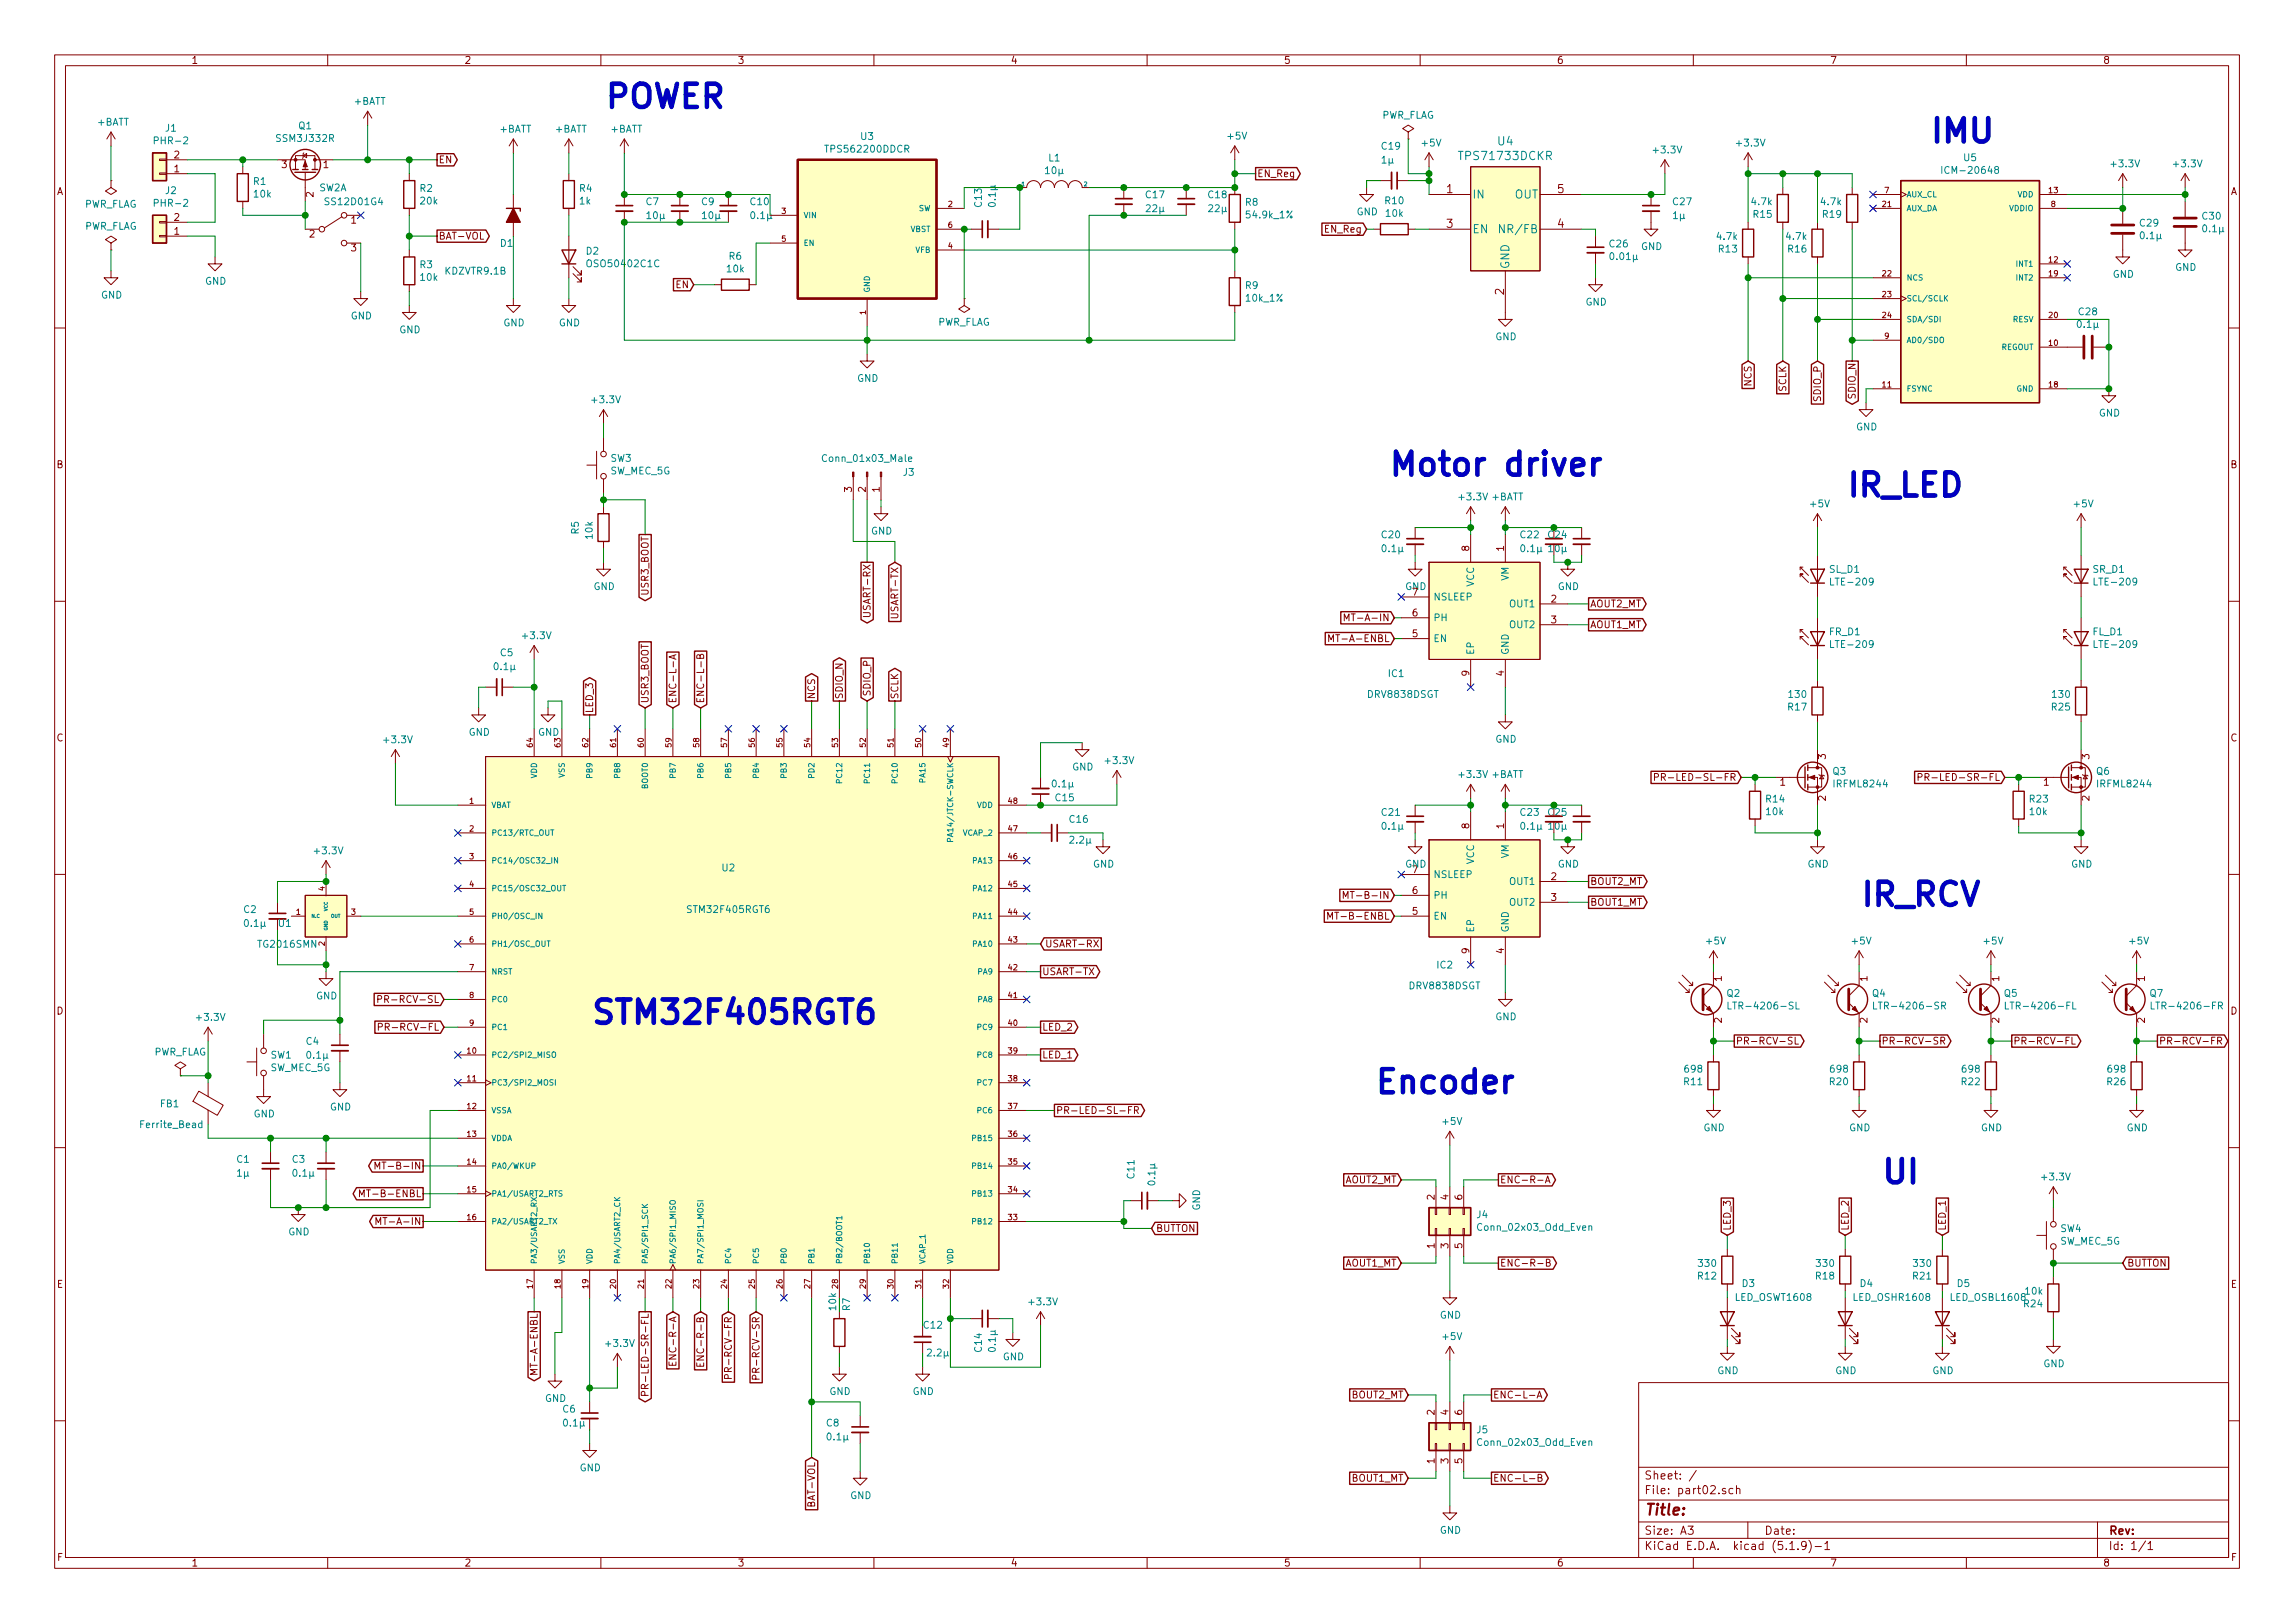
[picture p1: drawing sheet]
<svg xmlns="http://www.w3.org/2000/svg" width="420mm" height="297mm" viewBox="0 0 420 297" stroke-linecap="round" stroke-linejoin="round" font-family="sans-serif">
<defs><g id="words">
<g font-size="5.9" fill="#0000c2">
<text x="110.5" y="19.8">POWER</text>
<text x="353.1" y="26.1">IMU</text>
<text x="254" y="87.1">Motor driver</text>
<text x="337.8" y="90.9">IR_LED</text>
<text x="340.4" y="165.8">IR_RCV</text>
<text x="107.9" y="187.4">STM32F405RGT6</text>
<text x="251.5" y="200.1">Encoder</text>
<text x="344.2" y="216.6">UI</text>
</g>
<text font-size="2.8" fill="#840000" x="301" y="277.3">Title:</text>
<g font-size="2.1" fill="#008484">
<text x="267.5" y="29.3">TPS71733DCKR</text>
<text x="274.2" y="26.6">U4</text>
<text x="269.5" y="36.3">IN</text>
<text x="277.3" y="36.3">OUT</text>
<text x="269.5" y="42.7">EN</text>
<text x="275.3" y="42.7">NR/FB</text>
<text x="276.3" y="49.3" transform="rotate(-90 276.3 49.3)">GND</text>
</g>
<g font-size="2.1" fill="#840000">
<text x="264.8" y="35.3">1</text>
<text x="285.2" y="35.3">5</text>
<text x="264.8" y="41.7">3</text>
<text x="285.2" y="41.7">4</text>
<text x="275.3" y="54" transform="rotate(-90 275.3 54)">2</text>
<text x="301" y="273.5">File: part02.sch</text>
<text x="301" y="270.8">Sheet: /</text>
<text x="301" y="280.9">Size: A3</text>
<text x="323" y="280.9">Date:</text>
<text x="386" y="280.9">Rev:</text>
<text x="301" y="283.7">KiCad E.D.A. kicad (5.1.9)-1</text>
<text x="386" y="283.7">Id: 1/1</text>
</g>
<g font-size="1.8" fill="#840000">
<text x="35" y="11.7">1</text>
<text x="85" y="11.7">2</text>
<text x="135" y="11.7">3</text>
<text x="185" y="11.7">4</text>
<text x="235" y="11.7">5</text>
<text x="285" y="11.7">6</text>
<text x="335" y="11.7">7</text>
<text x="385" y="11.7">8</text>
<text x="31.9" y="29">2</text>
<text x="80.3" y="29.9">EN</text>
<text x="10.4" y="35.7">A</text>
<text x="31.9" y="31.5">1</text>
<text x="51.6" y="30.8">3</text>
<text x="59.2" y="30.8">1</text>
<text x="230.1" y="32.4">EN_Reg</text>
<text x="408.4" y="35.7">A</text>
<text x="31.9" y="40.4">2</text>
<text x="57.4" y="36.1" transform="rotate(-90 57.4 36.1)">2</text>
<text x="64.3" y="40.9">1</text>
<text x="31.9" y="43">1</text>
<text x="56.7" y="43.5">2</text>
<text x="64.3" y="46">3</text>
<text x="80.3" y="43.9">BAT-VOL</text>
<text x="242.6" y="42.6">EN_Reg</text>
<text x="123.7" y="52.7">EN</text>
<text x="320.7" y="70.6" transform="rotate(-90 320.7 70.6)">NCS</text>
<text x="327" y="71.7" transform="rotate(-90 327 71.7)">SCLK</text>
<text x="333.4" y="73.3" transform="rotate(-90 333.4 73.3)">SDIO_P</text>
<text x="339.7" y="72.9" transform="rotate(-90 339.7 72.9)">SDIO_N</text>
<text x="10.4" y="85.7">B</text>
<text x="408.4" y="85.7">B</text>
<text x="156" y="90.1" transform="rotate(-90 156 90.1)">3</text>
<text x="158.5" y="90.1" transform="rotate(-90 158.5 90.1)">2</text>
<text x="161" y="90.1" transform="rotate(-90 161 90.1)">1</text>
<text x="269" y="100.8" transform="rotate(-90 269 100.8)">8</text>
<text x="275.3" y="100.8" transform="rotate(-90 275.3 100.8)">1</text>
<text x="284.2" y="101.1">10</text>
<text x="118.7" y="108.9" transform="rotate(-90 118.7 108.9)">USR3_BOOT</text>
<text x="159.4" y="112.3" transform="rotate(-90 159.4 112.3)">USART-RX</text>
<text x="164.5" y="112.6" transform="rotate(-90 164.5 112.6)">USART-TX</text>
<text x="247.7" y="113.7">MT-A-IN</text>
<text x="258.6" y="112.8">6</text>
<text x="258.6" y="109">7</text>
<text x="284" y="110.3">2</text>
<text x="291.1" y="111.2">AOUT2_MT</text>
<text x="244.7" y="117.5">MT-A-ENBL</text>
<text x="258.6" y="116.6">5</text>
<text x="284" y="114.1">3</text>
<text x="291.1" y="115">AOUT1_MT</text>
<text x="269" y="123.7" transform="rotate(-90 269 123.7)">9</text>
<text x="275.3" y="123.7" transform="rotate(-90 275.3 123.7)">4</text>
<text x="108.6" y="130.6" transform="rotate(-90 108.6 130.6)">LED_3</text>
<text x="118.7" y="128.8" transform="rotate(-90 118.7 128.8)">USR3_BOOT</text>
<text x="123.8" y="128.8" transform="rotate(-90 123.8 128.8)">ENC-L-A</text>
<text x="128.9" y="128.8" transform="rotate(-90 128.9 128.8)">ENC-L-B</text>
<text x="149.2" y="128.1" transform="rotate(-90 149.2 128.1)">NCS</text>
<text x="154.3" y="128.1" transform="rotate(-90 154.3 128.1)">SDIO_N</text>
<text x="159.4" y="127.5" transform="rotate(-90 159.4 127.5)">SDIO_P</text>
<text x="164.5" y="128.1" transform="rotate(-90 164.5 128.1)">SCLK</text>
<text x="10.4" y="135.7">C</text>
<text x="408.4" y="135.7">C</text>
<text x="305.6" y="142.9">PR-LED-SL-FR</text>
<text x="325.9" y="143.8">1</text>
<text x="334.3" y="138.9" transform="rotate(-90 334.3 138.9)">3</text>
<text x="353.9" y="142.9">PR-LED-SR-FL</text>
<text x="374.2" y="143.8">1</text>
<text x="382.5" y="138.9" transform="rotate(-90 382.5 138.9)">3</text>
<text x="334.3" y="146.6" transform="rotate(-90 334.3 146.6)">2</text>
<text x="382.5" y="146.6" transform="rotate(-90 382.5 146.6)">2</text>
<text x="269" y="151.6" transform="rotate(-90 269 151.6)">8</text>
<text x="275.3" y="151.6" transform="rotate(-90 275.3 151.6)">1</text>
<text x="284.2" y="151.9">10</text>
<text x="258.6" y="159.8">7</text>
<text x="284" y="161.1">2</text>
<text x="291.1" y="162">BOUT2_MT</text>
<text x="247.7" y="164.5">MT-B-IN</text>
<text x="258.6" y="167.4">5</text>
<text x="258.6" y="163.6">6</text>
<text x="284" y="164.9">3</text>
<text x="291.1" y="165.8">BOUT1_MT</text>
<text x="191.3" y="173.4">USART-RX</text>
<text x="244.7" y="168.3">MT-B-ENBL</text>
<text x="190.8" y="178.5">USART-TX</text>
<text x="269" y="174.5" transform="rotate(-90 269 174.5)">9</text>
<text x="275.3" y="174.5" transform="rotate(-90 275.3 174.5)">4</text>
<text x="315.2" y="179.6" transform="rotate(-90 315.2 179.6)">1</text>
<text x="341.9" y="179.6" transform="rotate(-90 341.9 179.6)">1</text>
<text x="366" y="179.6" transform="rotate(-90 366 179.6)">1</text>
<text x="392.7" y="179.6" transform="rotate(-90 392.7 179.6)">1</text>
<text x="10.4" y="185.7">D</text>
<text x="70.9" y="183.6">PR-RCV-SL</text>
<text x="408.4" y="185.7">D</text>
<text x="71" y="188.6">PR-RCV-FL</text>
<text x="190.8" y="188.6">LED_2</text>
<text x="315.2" y="187.2" transform="rotate(-90 315.2 187.2)">2</text>
<text x="317.8" y="191.2">PR-RCV-SL</text>
<text x="341.9" y="187.2" transform="rotate(-90 341.9 187.2)">2</text>
<text x="344.4" y="191.2">PR-RCV-SR</text>
<text x="366" y="187.2" transform="rotate(-90 366 187.2)">2</text>
<text x="368.6" y="191.2">PR-RCV-FL</text>
<text x="392.7" y="187.2" transform="rotate(-90 392.7 187.2)">2</text>
<text x="395.2" y="191.2">PR-RCV-FR</text>
<text x="190.8" y="193.7">LED_1</text>
<text x="193.3" y="203.9">PR-LED-SL-FR</text>
<text x="70.4" y="214">MT-B-IN</text>
<text x="67.4" y="219.1">MT-B-ENBL</text>
<text x="246.2" y="216.6">AOUT2_MT</text>
<text x="262.6" y="219.6" transform="rotate(-90 262.6 219.6)">2</text>
<text x="265.2" y="219.6" transform="rotate(-90 265.2 219.6)">4</text>
<text x="267.7" y="219.6" transform="rotate(-90 267.7 219.6)">6</text>
<text x="274.6" y="216.6">ENC-R-A</text>
<text x="70.4" y="224.2">MT-A-IN</text>
<text x="211.6" y="225.5">BUTTON</text>
<text x="316.9" y="225.3" transform="rotate(-90 316.9 225.3)">LED_3</text>
<text x="338.5" y="225.3" transform="rotate(-90 338.5 225.3)">LED_2</text>
<text x="356.2" y="225.3" transform="rotate(-90 356.2 225.3)">LED_1</text>
<text x="246.2" y="231.8">AOUT1_MT</text>
<text x="262.6" y="228.5" transform="rotate(-90 262.6 228.5)">1</text>
<text x="265.2" y="228.5" transform="rotate(-90 265.2 228.5)">3</text>
<text x="267.7" y="228.5" transform="rotate(-90 267.7 228.5)">5</text>
<text x="274.6" y="231.8">ENC-R-B</text>
<text x="389.4" y="231.8">BUTTON</text>
<text x="10.4" y="235.7">E</text>
<text x="408.4" y="235.7">E</text>
<text x="98.4" y="250.2" transform="rotate(-90 98.4 250.2)">MT-A-ENBL</text>
<text x="123.8" y="248.3" transform="rotate(-90 123.8 248.3)">ENC-R-A</text>
<text x="128.9" y="248.3" transform="rotate(-90 128.9 248.3)">ENC-R-B</text>
<text x="134" y="250.6" transform="rotate(-90 134 250.6)">PR-RCV-FR</text>
<text x="139.1" y="250.7" transform="rotate(-90 139.1 250.7)">PR-RCV-SR</text>
<text x="118.7" y="252.7" transform="rotate(-90 118.7 252.7)">PR-LED-SR-FL</text>
<text x="247.5" y="255.9">BOUT2_MT</text>
<text x="273.3" y="255.9">ENC-L-A</text>
<text x="262.6" y="259" transform="rotate(-90 262.6 259)">2</text>
<text x="265.2" y="259" transform="rotate(-90 265.2 259)">4</text>
<text x="267.7" y="259" transform="rotate(-90 267.7 259)">6</text>
<text x="262.6" y="267.9" transform="rotate(-90 262.6 267.9)">1</text>
<text x="265.2" y="267.9" transform="rotate(-90 265.2 267.9)">3</text>
<text x="267.7" y="267.9" transform="rotate(-90 267.7 267.9)">5</text>
<text x="149.2" y="275.4" transform="rotate(-90 149.2 275.4)">BAT-VOL</text>
<text x="247.5" y="271.2">BOUT1_MT</text>
<text x="273.3" y="271.2">ENC-L-B</text>
<text x="10.5" y="285.7">F</text>
<text x="35" y="286.7">1</text>
<text x="85" y="286.7">2</text>
<text x="135" y="286.7">3</text>
<text x="185" y="286.7">4</text>
<text x="235" y="286.7">5</text>
<text x="285" y="286.7">6</text>
<text x="335" y="286.7">7</text>
<text x="385" y="286.7">8</text>
<text x="408.5" y="285.7">F</text>
</g>
<g font-size="1.8" fill="#008484">
<text x="17.8" y="23">+BATT</text>
<text x="54.7" y="23.7">Q1</text>
<text x="64.8" y="19.2">+BATT</text>
<text x="252.9" y="21.7">PWR_FLAG</text>
<text x="28.7" y="26.4">PHR-2</text>
<text x="30.3" y="24.1">J1</text>
<text x="50.9" y="26">SSM3J332R</text>
<text x="91.5" y="24.3">+BATT</text>
<text x="101.7" y="24.3">+BATT</text>
<text x="111.8" y="24.3">+BATT</text>
<text x="151.5" y="27.9">TPS562200DDCR</text>
<text x="157.6" y="25.6">U3</text>
<text x="192" y="29.6">L1</text>
<text x="224.8" y="25.5">+5V</text>
<text x="253" y="27.4">C19</text>
<text x="253.6" y="29.9">1</text>
<text x="260.4" y="26.8">+5V</text>
<text x="302.8" y="28.1">+3.3V</text>
<text x="318.1" y="26.8">+3.3V</text>
<text x="359.6" y="29.5">U5</text>
<text x="30.3" y="35.5">J2</text>
<text x="46.4" y="33.8">R1</text>
<text x="58.4" y="35">SW2A</text>
<text x="76.9" y="35.1">R2</text>
<text x="106.1" y="35.1">R4</text>
<text x="192.1" y="31.9">10</text>
<text x="356.3" y="31.8">ICM-20648</text>
<text x="386.7" y="30.6">+3.3V</text>
<text x="398.1" y="30.6">+3.3V</text>
<text x="15.3" y="38">PWR_FLAG</text>
<text x="28.7" y="37.8">PHR-2</text>
<text x="46.6" y="36.2">10k</text>
<text x="59.8" y="37.6">SS12D01G4</text>
<text x="77" y="37.4">20k</text>
<text x="106.1" y="37.4">1k</text>
<text x="118.3" y="37.6">C7</text>
<text x="119.1" y="40.1">10</text>
<text x="128.5" y="37.6">C9</text>
<text x="129.3" y="40.1">10</text>
<text x="137.4" y="37.6">C10</text>
<text x="138.2" y="40.1">0.1</text>
<text x="179.8" y="37.8" transform="rotate(-90 179.8 37.8)">C13</text>
<text x="182.3" y="37.1" transform="rotate(-90 182.3 37.1)">0.1</text>
<text x="209.8" y="36.3">C17</text>
<text x="210.5" y="38.8">22</text>
<text x="221.3" y="36.3">C18</text>
<text x="222" y="38.8">22</text>
<text x="228" y="37.7">R8</text>
<text x="228.4" y="40">54.9k_1%</text>
<text x="248.4" y="39.4">GND</text>
<text x="253.6" y="37.4">R10</text>
<text x="253.8" y="39.7">10k</text>
<text x="306.3" y="37.6">C27</text>
<text x="306.9" y="40.1">1</text>
<text x="320.8" y="37.6">4.7k</text>
<text x="321.1" y="39.9">R15</text>
<text x="333.5" y="37.6">4.7k</text>
<text x="333.8" y="39.9">R19</text>
<text x="391.8" y="41.5">C29</text>
<text x="403.3" y="40.2">C30</text>
<text x="15.4" y="42">PWR_FLAG</text>
<text x="91.6" y="45.2">D1</text>
<text x="107.3" y="46.6">D2</text>
<text x="133.5" y="47.5">R6</text>
<text x="294.7" y="45.3">C26</text>
<text x="295.6" y="47.6">0.01</text>
<text x="300.4" y="45.8">GND</text>
<text x="314.4" y="43.9">4.7k</text>
<text x="314.7" y="46.2">R13</text>
<text x="327.1" y="43.9">4.7k</text>
<text x="327.4" y="46.2">R16</text>
<text x="392.6" y="43.8">0.1</text>
<text x="404" y="42.5">0.1</text>
<text x="37.5" y="52.1">GND</text>
<text x="76.9" y="49.1">R3</text>
<text x="77" y="51.4">10k</text>
<text x="81.6" y="50.3">KDZVTR9.1B</text>
<text x="107.8" y="48.9">OSO50402C1C</text>
<text x="133.1" y="49.8">10k</text>
<text x="228" y="52.9">R9</text>
<text x="386.8" y="50.8">GND</text>
<text x="398.2" y="49.6">GND</text>
<text x="18.5" y="54.6">GND</text>
<text x="64.2" y="58.5">GND</text>
<text x="92.2" y="59.7">GND</text>
<text x="102.3" y="59.7">GND</text>
<text x="171.6" y="59.6">PWR_FLAG</text>
<text x="228.2" y="55.2">10k_1%</text>
<text x="290.3" y="55.9">GND</text>
<text x="380.6" y="57.7">C28</text>
<text x="73.1" y="61">GND</text>
<text x="273.8" y="62.3">GND</text>
<text x="381" y="60">0.1</text>
<text x="156.9" y="69.9">GND</text>
<text x="108.5" y="73.8">+3.3V</text>
<text x="384.3" y="76.2">GND</text>
<text x="339.8" y="78.8">GND</text>
<text x="111.7" y="86.8">SW_MEC_5G</text>
<text x="111.8" y="84.5">SW3</text>
<text x="151.1" y="84.5">Conn_01x03_Male</text>
<text x="165.4" y="87.1">J3</text>
<text x="267.3" y="91.6">+3.3V +BATT</text>
<text x="331.5" y="92.8">+5V</text>
<text x="379.8" y="92.8">+5V</text>
<text x="106" y="97.7" transform="rotate(-90 106 97.7)">R5</text>
<text x="108.5" y="98.6" transform="rotate(-90 108.5 98.6)">10k</text>
<text x="159.5" y="97.8">GND</text>
<text x="253" y="98.5">C20</text>
<text x="253.7" y="101.1">0.1</text>
<text x="278.4" y="98.5">C22</text>
<text x="279.1" y="101.1">0.1</text>
<text x="283.5" y="98.5">C24</text>
<text x="108.7" y="108">GND</text>
<text x="257.3" y="108">GND</text>
<text x="269.9" y="107.4" transform="rotate(-90 269.9 107.4)">VCC</text>
<text x="276.2" y="106.3" transform="rotate(-90 276.2 106.3)">VM</text>
<text x="285.2" y="108">GND</text>
<text x="334.9" y="104.8">SL_D1</text>
<text x="335.6" y="107.1">LTE-209</text>
<text x="383.2" y="104.8">SR_D1</text>
<text x="383.8" y="107.1">LTE-209</text>
<text x="262.4" y="113.7">PH</text>
<text x="262.4" y="109.9">NSLEEP</text>
<text x="276.5" y="111.2">OUT1</text>
<text x="95.8" y="117">+3.3V</text>
<text x="262.4" y="117.5">EN</text>
<text x="269.9" y="119.9" transform="rotate(-90 269.9 119.9)">EP</text>
<text x="276.2" y="119.9" transform="rotate(-90 276.2 119.9)">GND</text>
<text x="276.5" y="115">OUT2</text>
<text x="334.9" y="116.3">FR_D1</text>
<text x="335.6" y="118.6">LTE-209</text>
<text x="383.2" y="116.3">FL_D1</text>
<text x="383.8" y="118.6">LTE-209</text>
<text x="91.2" y="122.6">0.1</text>
<text x="91.6" y="120.1">C5</text>
<text x="254.2" y="123.9">IC1</text>
<text x="250.6" y="127.7">DRV8838DSGT</text>
<text x="327.4" y="130">R17</text>
<text x="327.6" y="127.7">130</text>
<text x="375.7" y="130">R25</text>
<text x="375.8" y="127.7">130</text>
<text x="70.4" y="136">+3.3V</text>
<text x="85.8" y="134.7">GND</text>
<text x="98.5" y="134.7">GND</text>
<text x="273.8" y="135.9">GND</text>
<text x="196.3" y="141">GND</text>
<text x="202.5" y="139.8">+3.3V</text>
<text x="267.3" y="142.4">+3.3V +BATT</text>
<text x="335.6" y="141.8">Q3</text>
<text x="383.8" y="141.8">Q6</text>
<text x="193.3" y="146.6">C15</text>
<text x="193.4" y="144.1">0.1</text>
<text x="253" y="149.3">C21</text>
<text x="278.4" y="149.3">C23</text>
<text x="283.5" y="149.3">C25</text>
<text x="323.4" y="146.9">R14</text>
<text x="323.4" y="149.2">10k</text>
<text x="335.9" y="144.1">IRFML8244</text>
<text x="371.6" y="146.9">R23</text>
<text x="371.7" y="149.2">10k</text>
<text x="384.2" y="144.1">IRFML8244</text>
<text x="195.9" y="150.6">C16</text>
<text x="196.6" y="154.4">2.2</text>
<text x="253.7" y="151.9">0.1</text>
<text x="279.1" y="151.9">0.1</text>
<text x="57.7" y="156.3">+3.3V</text>
<text x="132.2" y="159.5">U2</text>
<text x="200.1" y="158.8">GND</text>
<text x="257.3" y="158.8">GND</text>
<text x="262.4" y="160.7">NSLEEP</text>
<text x="269.9" y="158.2" transform="rotate(-90 269.9 158.2)">VCC</text>
<text x="276.2" y="157.1" transform="rotate(-90 276.2 157.1)">VM</text>
<text x="276.5" y="162">OUT1</text>
<text x="285.2" y="158.8">GND</text>
<text x="330.9" y="158.8">GND</text>
<text x="379.2" y="158.8">GND</text>
<text x="44.7" y="167.1">C2</text>
<text x="126.1" y="167.1">STM32F405RGT6</text>
<text x="262.4" y="164.5">PH</text>
<text x="276.5" y="165.8">OUT2</text>
<text x="45.5" y="169.6">0.1</text>
<text x="47.4" y="173.4">TG2016SMN</text>
<text x="51" y="169.6">U1</text>
<text x="262.4" y="168.3">EN</text>
<text x="269.9" y="170.7" transform="rotate(-90 269.9 170.7)">EP</text>
<text x="276.2" y="170.7" transform="rotate(-90 276.2 170.7)">GND</text>
<text x="312.5" y="172.9">+5V</text>
<text x="339.1" y="172.9">+5V</text>
<text x="363.3" y="172.9">+5V</text>
<text x="389.9" y="172.9">+5V</text>
<text x="263.1" y="177.3">IC2</text>
<text x="57.9" y="182.9">GND</text>
<text x="258.2" y="181.1">DRV8838DSGT</text>
<text x="316.2" y="182.4">Q2</text>
<text x="317.4" y="184.7">LTR-4206-SL</text>
<text x="342.8" y="182.4">Q4</text>
<text x="344.1" y="184.7">LTR-4206-SR</text>
<text x="367" y="182.4">Q5</text>
<text x="368.2" y="184.7">LTR-4206-FL</text>
<text x="393.6" y="182.4">Q7</text>
<text x="394.9" y="184.7">LTR-4206-FR</text>
<text x="36.1" y="186.8">+3.3V</text>
<text x="56.1" y="191.2">C4</text>
<text x="273.8" y="186.7">GND</text>
<text x="28.1" y="193.2">PWR_FLAG</text>
<text x="49.5" y="196">SW_MEC_5G</text>
<text x="49.6" y="193.7">SW1</text>
<text x="56.9" y="193.8">0.1</text>
<text x="308.5" y="196.3">698</text>
<text x="335.2" y="196.3">698</text>
<text x="359.3" y="196.3">698</text>
<text x="386" y="196.3">698</text>
<text x="29.4" y="202.7">FB1</text>
<text x="60.4" y="203.2">GND</text>
<text x="308.4" y="198.6">R11</text>
<text x="335" y="198.6">R20</text>
<text x="359.2" y="198.6">R22</text>
<text x="385.8" y="198.6">R26</text>
<text x="26" y="206.5">Ferrite_Bead</text>
<text x="46.4" y="204.5">GND</text>
<text x="264.2" y="205.9">+5V</text>
<text x="311.9" y="207">GND</text>
<text x="338.5" y="207">GND</text>
<text x="362.7" y="207">GND</text>
<text x="389.3" y="207">GND</text>
<text x="43.4" y="212.8">C1</text>
<text x="44" y="215.4">1</text>
<text x="53.5" y="212.8">C3</text>
<text x="54.4" y="215.4">0.1</text>
<text x="207.7" y="215.6" transform="rotate(-90 207.7 215.6)">C11</text>
<text x="211.5" y="216.2" transform="rotate(-90 211.5 216.2)">0.1</text>
<text x="219.7" y="221.6" transform="rotate(-90 219.7 221.6)">GND</text>
<text x="374" y="216">+3.3V</text>
<text x="52.8" y="226.1">GND</text>
<text x="270.4" y="222.9">J4</text>
<text x="270.9" y="225.3">Conn_02x03_Odd_Even</text>
<text x="377.1" y="227.8">SW_MEC_5G</text>
<text x="377.2" y="225.5">SW4</text>
<text x="311.1" y="231.9">330</text>
<text x="332.7" y="231.9">330</text>
<text x="350.4" y="231.9">330</text>
<text x="155.6" y="239.9" transform="rotate(-90 155.6 239.9)">R7</text>
<text x="188.5" y="238.9">+3.3V</text>
<text x="310.9" y="234.2">R12</text>
<text x="317.8" y="238.1">LED_OSWT1608</text>
<text x="319" y="235.5">D3</text>
<text x="332.5" y="234.2">R18</text>
<text x="339.6" y="238.1">LED_OSHR1608</text>
<text x="340.6" y="235.5">D4</text>
<text x="350.3" y="234.2">R21</text>
<text x="357.3" y="238.1">LED_OSBL1608</text>
<text x="358.3" y="235.5">D5</text>
<text x="370.6" y="239.3">R24</text>
<text x="370.9" y="236.9">10k</text>
<text x="169.2" y="243.2">C12</text>
<text x="263.6" y="241.3">GND</text>
<text x="264.2" y="245.2">+5V</text>
<text x="111.1" y="246.5">+3.3V</text>
<text x="170.5" y="248.2">2.2</text>
<text x="179.8" y="247.4" transform="rotate(-90 179.8 247.4)">C14</text>
<text x="182.3" y="246.6" transform="rotate(-90 182.3 246.6)">0.1</text>
<text x="183.6" y="249">GND</text>
<text x="314.4" y="251.5">GND</text>
<text x="336" y="251.5">GND</text>
<text x="353.8" y="251.5">GND</text>
<text x="374.1" y="250.2">GND</text>
<text x="99.8" y="256.6">GND</text>
<text x="151.8" y="255.3">GND</text>
<text x="167.1" y="255.3">GND</text>
<text x="103.1" y="258.5">C6</text>
<text x="103.9" y="261.1">0.1</text>
<text x="151.3" y="261.1">C8</text>
<text x="152.1" y="263.6">0.1</text>
<text x="270.4" y="262.3">J5</text>
<text x="106.1" y="269.3">GND</text>
<text x="270.9" y="264.6">Conn_02x03_Odd_Even</text>
<text x="155.7" y="274.4">GND</text>
<text x="263.6" y="280.7">GND</text>
</g>
<text font-size="1.8" fill="#008400" x="153.1" y="239.7" transform="rotate(-90 153.1 239.7)">10k</text>
<g font-size="1.4" fill="#840000">
<text x="345.1" y="35.3">7</text>
<text x="375.1" y="35.3">13</text>
<text x="143.1" y="39.2">3</text>
<text x="173.6" y="37.9">2</text>
<text x="173.6" y="41.7">6</text>
<text x="344.7" y="37.9">21</text>
<text x="375.5" y="37.9">8</text>
<text x="143.1" y="44.2">5</text>
<text x="173.6" y="45.5">4</text>
<text x="344.7" y="50.6">22</text>
<text x="375.1" y="48">12</text>
<text x="375.1" y="50.6">19</text>
<text x="158.5" y="57.6" transform="rotate(-90 158.5 57.6)">1</text>
<text x="344.7" y="54.4">23</text>
<text x="344.7" y="58.2">24</text>
<text x="375.1" y="58.2">20</text>
<text x="345.1" y="62">9</text>
<text x="375.1" y="63.3">10</text>
<text x="344.7" y="70.9">11</text>
<text x="375.1" y="70.9">18</text>
<text x="97.5" y="136.7" transform="rotate(-90 97.5 136.7)">64</text>
<text x="102.6" y="136.7" transform="rotate(-90 102.6 136.7)">63</text>
<text x="107.7" y="136.7" transform="rotate(-90 107.7 136.7)">62</text>
<text x="112.8" y="136.7" transform="rotate(-90 112.8 136.7)">61</text>
<text x="117.9" y="136.7" transform="rotate(-90 117.9 136.7)">60</text>
<text x="122.9" y="136.7" transform="rotate(-90 122.9 136.7)">59</text>
<text x="128" y="136.7" transform="rotate(-90 128 136.7)">58</text>
<text x="133.1" y="136.7" transform="rotate(-90 133.1 136.7)">57</text>
<text x="138.2" y="136.7" transform="rotate(-90 138.2 136.7)">56</text>
<text x="143.3" y="136.7" transform="rotate(-90 143.3 136.7)">55</text>
<text x="148.3" y="136.7" transform="rotate(-90 148.3 136.7)">54</text>
<text x="153.4" y="136.7" transform="rotate(-90 153.4 136.7)">53</text>
<text x="158.5" y="136.7" transform="rotate(-90 158.5 136.7)">52</text>
<text x="163.6" y="136.7" transform="rotate(-90 163.6 136.7)">51</text>
<text x="168.7" y="136.7" transform="rotate(-90 168.7 136.7)">50</text>
<text x="173.7" y="136.7" transform="rotate(-90 173.7 136.7)">49</text>
<text x="86" y="147.1">1</text>
<text x="184.6" y="147.1">48</text>
<text x="86" y="152.2">2</text>
<text x="184.6" y="152.2">47</text>
<text x="86" y="157.3">3</text>
<text x="184.6" y="157.3">46</text>
<text x="54.3" y="167.4">1</text>
<text x="59.4" y="163" transform="rotate(-90 59.4 163)">4</text>
<text x="64.3" y="167.4">3</text>
<text x="86" y="162.3">4</text>
<text x="86" y="167.4">5</text>
<text x="184.6" y="167.4">44</text>
<text x="184.6" y="162.3">45</text>
<text x="59.4" y="173.1" transform="rotate(-90 59.4 173.1)">2</text>
<text x="86" y="172.5">6</text>
<text x="184.6" y="172.5">43</text>
<text x="86" y="177.6">7</text>
<text x="184.6" y="177.6">42</text>
<text x="86" y="182.7">8</text>
<text x="184.6" y="182.7">41</text>
<text x="86" y="187.7">9</text>
<text x="184.6" y="187.7">40</text>
<text x="85.6" y="192.8">10</text>
<text x="85.6" y="197.9">11</text>
<text x="184.6" y="197.9">38</text>
<text x="184.6" y="192.8">39</text>
<text x="85.6" y="203">12</text>
<text x="184.6" y="203">37</text>
<text x="85.6" y="208.1">13</text>
<text x="184.6" y="208.1">36</text>
<text x="85.6" y="213.1">14</text>
<text x="184.6" y="213.1">35</text>
<text x="85.6" y="218.2">15</text>
<text x="184.6" y="218.2">34</text>
<text x="85.6" y="223.3">16</text>
<text x="184.6" y="223.3">33</text>
<text x="97.5" y="235.8" transform="rotate(-90 97.5 235.8)">17</text>
<text x="102.6" y="235.8" transform="rotate(-90 102.6 235.8)">18</text>
<text x="107.7" y="235.8" transform="rotate(-90 107.7 235.8)">19</text>
<text x="112.8" y="235.8" transform="rotate(-90 112.8 235.8)">20</text>
<text x="117.9" y="235.8" transform="rotate(-90 117.9 235.8)">21</text>
<text x="122.9" y="235.8" transform="rotate(-90 122.9 235.8)">22</text>
<text x="128" y="235.8" transform="rotate(-90 128 235.8)">23</text>
<text x="133.1" y="235.8" transform="rotate(-90 133.1 235.8)">24</text>
<text x="138.2" y="235.8" transform="rotate(-90 138.2 235.8)">25</text>
<text x="143.3" y="235.8" transform="rotate(-90 143.3 235.8)">26</text>
<text x="148.3" y="235.8" transform="rotate(-90 148.3 235.8)">27</text>
<text x="153.4" y="235.8" transform="rotate(-90 153.4 235.8)">28</text>
<text x="158.5" y="235.8" transform="rotate(-90 158.5 235.8)">29</text>
<text x="163.6" y="235.8" transform="rotate(-90 163.6 235.8)">30</text>
<text x="168.7" y="235.8" transform="rotate(-90 168.7 235.8)">31</text>
<text x="173.7" y="235.8" transform="rotate(-90 173.7 235.8)">32</text>
</g>
<g font-size="1.4" fill="#008484">
<text x="147.1" y="39.9">VIN</text>
<text x="168.1" y="38.6">SW</text>
<text x="349" y="38.6">AUX_DA</text>
<text x="349" y="36.1">AUX_CL</text>
<text x="367.9" y="38.6">VDDIO</text>
<text x="369.4" y="36.1">VDD</text>
<text x="147.1" y="45">EN</text>
<text x="166.6" y="42.5">VBST</text>
<text x="167.6" y="46.3">VFB</text>
<text x="159.3" y="53.6" transform="rotate(-90 159.3 53.6)">GND</text>
<text x="349" y="51.3">NCS</text>
<text x="369.3" y="48.8">INT1</text>
<text x="369.3" y="51.3">INT2</text>
<text x="349" y="55.2">SCL/SCLK</text>
<text x="349" y="59">SDA/SDI</text>
<text x="368.5" y="59">RESV</text>
<text x="349" y="62.8">AD0/SDO</text>
<text x="366.3" y="64">REGOUT</text>
<text x="349" y="71.7">FSYNC</text>
<text x="369.2" y="71.7">GND</text>
<text x="98.3" y="142.5" transform="rotate(-90 98.3 142.5)">VDD</text>
<text x="103.4" y="142.3" transform="rotate(-90 103.4 142.3)">VSS</text>
<text x="108.5" y="142.2" transform="rotate(-90 108.5 142.2)">PB9</text>
<text x="113.5" y="142.2" transform="rotate(-90 113.5 142.2)">PB8</text>
<text x="123.7" y="142.2" transform="rotate(-90 123.7 142.2)">PB7</text>
<text x="128.8" y="142.2" transform="rotate(-90 128.8 142.2)">PB6</text>
<text x="133.9" y="142.2" transform="rotate(-90 133.9 142.2)">PB5</text>
<text x="138.9" y="142.2" transform="rotate(-90 138.9 142.2)">PB4</text>
<text x="144" y="142.2" transform="rotate(-90 144 142.2)">PB3</text>
<text x="149.1" y="142.2" transform="rotate(-90 149.1 142.2)">PD2</text>
<text x="154.2" y="143" transform="rotate(-90 154.2 143)">PC12</text>
<text x="159.3" y="143" transform="rotate(-90 159.3 143)">PC11</text>
<text x="164.3" y="143" transform="rotate(-90 164.3 143)">PC10</text>
<text x="169.4" y="143" transform="rotate(-90 169.4 143)">PA15</text>
<text x="89.9" y="147.9">VBAT</text>
<text x="118.6" y="144.4" transform="rotate(-90 118.6 144.4)">BOOT0</text>
<text x="178.9" y="147.9">VDD</text>
<text x="89.9" y="152.9">PC13/RTC_OUT</text>
<text x="174.5" y="152.8" transform="rotate(-90 174.5 152.8)">PA14/JTCK-SWCLK</text>
<text x="176.4" y="152.9">VCAP_2</text>
<text x="89.9" y="158">PC14/OSC32_IN</text>
<text x="178.3" y="158">PA13</text>
<text x="89.9" y="163.1">PC15/OSC32_OUT</text>
<text x="178.3" y="163.1">PA12</text>
<text x="89.9" y="168.2">PH0/OSC_IN</text>
<text x="89.9" y="173.3">PH1/OSC_OUT</text>
<text x="178.3" y="173.3">PA10</text>
<text x="178.3" y="168.2">PA11</text>
<text x="89.9" y="178.3">NRST</text>
<text x="179.1" y="178.3">PA9</text>
<text x="89.9" y="183.4">PC0</text>
<text x="179.1" y="183.4">PA8</text>
<text x="89.9" y="188.5">PC1</text>
<text x="179.1" y="188.5">PC9</text>
<text x="89.9" y="193.6">PC2/SPI2_MISO</text>
<text x="179.1" y="193.6">PC8</text>
<text x="89.9" y="198.7">PC3/SPI2_MOSI</text>
<text x="89.9" y="203.7">VSSA</text>
<text x="179.1" y="203.7">PC6</text>
<text x="179.1" y="198.7">PC7</text>
<text x="89.9" y="208.8">VDDA</text>
<text x="178.3" y="208.8">PB15</text>
<text x="89.9" y="213.9">PA0/WKUP</text>
<text x="178.3" y="213.9">PB14</text>
<text x="89.9" y="219">PA1/USART2_RTS</text>
<text x="178.3" y="219">PB13</text>
<text x="89.9" y="224.1">PA2/USART2_TX</text>
<text x="178.3" y="224.1">PB12</text>
<text x="98.3" y="231.4" transform="rotate(-90 98.3 231.4)">PA3/USART2_RX</text>
<text x="103.4" y="231.4" transform="rotate(-90 103.4 231.4)">VSS</text>
<text x="108.5" y="231.4" transform="rotate(-90 108.5 231.4)">VDD</text>
<text x="113.5" y="231.4" transform="rotate(-90 113.5 231.4)">PA4/USART2_CK</text>
<text x="118.6" y="231.4" transform="rotate(-90 118.6 231.4)">PA5/SPI1_SCK</text>
<text x="123.7" y="231.4" transform="rotate(-90 123.7 231.4)">PA6/SPI1_MISO</text>
<text x="128.8" y="231.4" transform="rotate(-90 128.8 231.4)">PA7/SPI1_MOSI</text>
<text x="133.9" y="231.4" transform="rotate(-90 133.9 231.4)">PC4</text>
<text x="138.9" y="231.4" transform="rotate(-90 138.9 231.4)">PC5</text>
<text x="144" y="231.4" transform="rotate(-90 144 231.4)">PB0</text>
<text x="149.1" y="231.4" transform="rotate(-90 149.1 231.4)">PB1</text>
<text x="154.2" y="231.4" transform="rotate(-90 154.2 231.4)">PB2/BOOT1</text>
<text x="159.3" y="231.4" transform="rotate(-90 159.3 231.4)">PB10</text>
<text x="164.3" y="231.4" transform="rotate(-90 164.3 231.4)">PB11</text>
<text x="169.4" y="231.4" transform="rotate(-90 169.4 231.4)">VCAP_1</text>
<text x="174.5" y="231.4" transform="rotate(-90 174.5 231.4)">VDD</text>
</g>
<g font-size="1.1" fill="#008484">
<text x="187" y="34.1">1</text>
<text x="198.5" y="34.1">2</text>
</g>
<g font-size=".8" fill="#008484">
<text x="57" y="168">N.C</text>
<text x="60" y="166.8" transform="rotate(-90 60 166.8)">VCC</text>
<text x="60.6" y="168">OUT</text>
<text x="60" y="170.4" transform="rotate(-90 60 170.4)">GND</text>
</g>
</g></defs>
<g fill="none" stroke="#840000" stroke-width=".18">
<path d="M10 10h400v277h-400zM12 12h396v273.1h-396zM60 10v2M110 10v2M160 10v2M210 10v2M260 10v2M310 10v2M360 10v2M20.3 33.1v1.2l1 .7-1 .6-1-.6 1-.7M20.3 33.1h.1M20.3 24.2l-.7 1.2"/>
<path d="M20.3 24.2v2.5M20.3 24.2l.8 1.2M29.2 29.1h1.3v.3h-1.3zM29.2 31.7h1.3v.2h-1.3zM30.5 29.2h3.8M30.5 31.8h3.8M44.4 30.5v1.3M44.4 36.9v1.2M50.8 29.2h5.1v1.8M54.1 31v-2.5h3.6v2.5M55.5 28.5l.6-.4v.8zM55.6 28l-.1 .1v.8l-.1 .1"/>
<path d="M55.9 31.5v5.4M57.7 29.2h3.3M62.6 39.7l-3.2 2M63.5 39.4h2.5M67.3 20.4l-.8 1.2M67.3 20.4v2.5M67.3 20.4l.8 1.2M74.9 31.8v1.3M74.9 38.1v1.3M94 25.4l-.8 1.3M94 25.4v2.6M94 35.6v7.6"/>
<path d="M94 25.4l.7 1.3M104.1 25.4l-.7 1.3M104.1 25.4v2.6M104.1 31.8v1.3M104.1 38.1v1.3M104.1 25.4l.8 1.3M114.3 25.4l-.8 1.3M114.3 25.4v2.6M114.3 35.6v2M114.3 38.6v2.1M114.3 25.4l.8 1.3M124.5 35.6v2"/>
<path d="M124.5 38.6v2.1M133.3 35.6v2M133.3 38.6v2.1M141 39.4h5M171.4 38.1h5.1M186.7 34.3h1.3a1.27 1.27 0 0 1 1.2-1.2 1.27 1.27 0 0 1 1.3 1.2 1.27 1.27 0 0 1 1.3-1.2 1.27 1.27 0 0 1 1.2 1.2 1.27 1.27 0 0 1 1.3-1.2 1.27 1.27 0 0 1 1.3 1.2 1.27 1.27 0 0 1 1.2-1.2 1.27 1.27 0 0 1 1.3 1.2h1.3M205.7 34.3v2.1M205.7 37.4v2M217.2 34.3v2.1M217.2 37.4v2M226.1 26.7l-.8 1.3M226.1 26.7v2.5"/>
<path d="M226.1 34.3v1.3M226.1 26.7l.7 1.3M250.2 34.3v1.3h1.3l-1.3 1.3-1.3-1.3h1.3M252.7 33.1h2.1M255.8 33.1h2M257.8 24.2l1-.7-1-.6-1 .6 1 .7v1.2M257.8 25.4h.1M261.6 35.6h7.6M261.6 28l-.7 1.2M261.6 28v2.5M261.6 28l.8 1.2M269.2 30.5h12.7v19.1h-12.7z"/>
<path d="M281.9 35.6h7.7M302.3 38.6v3.3h1.2l-1.2 1.3-1.3-1.3h1.3M302.3 35.6v2M304.8 29.2l-.8 1.3M304.8 29.2v2.6M304.8 29.2l.8 1.3M320 28l-.7 1.2M320 28v2.5M320 28l.8 1.2M326.4 34.3v1.3M339.1 34.3v1.3M342.9 35.6h5.1"/>
<path d="M342.9 38.1h5.1M348 35.1l1 .5-1 .5M373.4 35.6h5.1M373.4 38.1h5.1M388.6 31.8l-.7 1.3M388.6 31.8v2.5M388.6 38.1v2.8M388.6 31.8l.8 1.3M400 31.8l-.7 1.3M400 31.8v2.5M400 36.9v2.8M400 31.8l.8 1.3"/>
<path d="M20.3 44.5l1-.6-1-.7-1 .7 1 .6v1.3M20.3 45.8h.1M20.3 49.6v1.2h1.3l-1.3 1.3-1.3-1.3h1.3M29.2 40.5h1.3v.3h-1.3zM29.2 43.1h1.3v.2h-1.3zM30.5 43.2h3.8M30.5 40.7h3.8M39.4 47v1.3h1.2l-1.2 1.3-1.3-1.3h1.3M55.9 41.9h2.5M63.5 44.5h2.5M66 53.4v1.2h1.3l-1.3 1.3-1.2-1.3h1.2M74.9 55.9v1.3h1.3l-1.3 1.3-1.2-1.3h1.2"/>
<path d="M74.9 45.8v1.2M74.9 52.1v1.3M88 42.5v1.3h.5M94 54.6v1.3h1.2l-1.2 1.3-1.3-1.3h1.3M104.1 54.6v1.3h1.3l-1.3 1.3-1.2-1.3h1.2M104.1 43.2v7.6M104.9 50.1l1.5 1.5v-.8v.8h-.7M104.9 48.8l1.5 1.5v-.7v.7h-.7M130.8 52.1h1.3M137.2 52.1h1.2M141 44.5h5M158.7 54.6v5.1"/>
<path d="M171.4 41.9h5.1M171.4 45.8h5.1M176.5 54.6v1.3l1 .7-1 .6-1-.6 1-.7M176.5 54.6h.1M177.8 41.9h2M180.8 41.9h2.1M226.1 40.7v1.2M226.1 49.6v1.2M226.1 55.9v1.3M251.5 41.9h1.2M257.8 41.9h1.3M261.6 41.9h7.6"/>
<path d="M275.6 49.6v8.9h1.3l-1.3 1.2-1.3-1.2h1.3M281.9 41.9h7.7M292.1 50.8v1.3h1.3l-1.3 1.3-1.3-1.3h1.3M292.1 43.2v2M292.1 46.3v2M320 40.7v1.2M320 47v1.3M326.4 40.7v1.2M332.7 40.7v1.2M332.7 47v1.3M339.1 40.7v1.2M342.9 50.8h5.1"/>
<path d="M342.9 58.5h5.1M342.9 54.6h5.1M348 54.1l1 .5-1 .6M373.4 48.3h5.1M373.4 50.8h5.1M373.4 58.5h5.1M388.6 43v4h1.3l-1.3 1.3-1.3-1.3h1.3M400 41.7v4.1h1.3l-1.3 1.2-1.2-1.2h1.2M10 60h2M110.5 75v2.5M110.5 75l-.8 1.2M110.5 75l.8 1.2"/>
<path d="M158.7 64.8v1.3h1.3l-1.3 1.2-1.2-1.2h1.2M341.6 73.7v1.3h1.3l-1.3 1.2-1.2-1.2h1.2M342.9 71.2h5.1M342.9 62.3h5.1M373.4 63.5h7.9M373.4 71.2h5.1M383.3 63.5h2.8M386.1 71.2v1.2h1.2l-1.2 1.3-1.3-1.3h1.3M408 60h2M107.4 85.1h1.8M109.2 82.6v5.1M110.5 80v2.6"/>
<path d="M110.5 87.7v2.5M110.5 92.7v1.3M110.5 99.1v1.3M156.2 87.3v4.2M158.7 87.3v4.2M161.3 92.7v1.3h1.3l-1.3 1.3-1.3-1.3h1.3M161.3 87.3v4.2M259.1 96.6v2M259.1 99.6v2M269.2 92.7l-.7 1.3M269.2 92.7v2.6M269.2 97.8v5.1"/>
<path d="M269.2 92.7l.8 1.3M275.6 92.7l-.8 1.3M275.6 92.7v2.6M275.6 97.8v5.1M275.6 92.7l.8 1.3M284.5 96.6v2M289.6 96.6v2M289.6 99.6v2M332.7 94v2.6M332.7 94l-.7 1.3M332.7 94l.8 1.3M381 94v2.6"/>
<path d="M381 94l-.8 1.3M381 94l.8 1.3M10 110h2M97.8 118.1v2.6M97.8 118.1l-.8 1.3M97.8 118.1l.8 1.3M110.5 102.9v1.3h1.3l-1.3 1.2-1.3-1.2h1.3M123.4 119.9v.6M123.7 119.8l-1.2 .4 1.2 .5M158 112.1h1.1l.2 .3v.2l-.2 .2h-1.1M243.3 117.4v-1.2l.4 .9 .4-.9v1.2M246.1 113.6v-1.2l.4 .9 .5-.9v1.2"/>
<path d="M256.5 116.9h5.1M256.5 113.1h5.1M256.5 109.3h5.1M259.1 102.9v1.3h1.2l-1.2 1.2-1.3-1.2h1.3M261.6 102.9h20.3v17.8h-20.3zM281.9 110.5h5.1M281.9 114.3h5.1M287 102.9v1.3h1.3l-1.3 1.2-1.3-1.2h1.3M329.6 117v-.5h.5h-.5l1.5 1.5M329.6 105.6v-.5h.5h-.5l1.5 1.5M329.6 103.8v.5M329.6 115.2v.5"/>
<path d="M330.1 115.2h-.5l1.5 1.5M330.1 103.8h-.5l1.5 1.5M332.7 101.6v7.7M332.7 113.1v7.6M377.8 105.6v-.5h.5h-.5l1.5 1.5M377.8 117v-.5h.5h-.5l1.5 1.5M377.8 103.8v.5M377.8 115.2v.5M378.3 103.8h-.5l1.5 1.5M378.3 115.2h-.5l1.5 1.5M381 101.6v7.7M381 113.1v7.6"/>
<path d="M408 110h2M72.4 137.2l-.8 1.3M72.4 137.2v2.5M72.4 137.2l.8 1.3M87.6 129.6v1.2h1.3l-1.3 1.3-1.2-1.3h1.2M88.9 138.5h94v93.9h-94zM88.9 125.8h2M91.9 125.8h2.1M97.8 133.4v5.1M100.3 129.6v1.2h1.3l-1.3 1.3-1.2-1.3h1.2M102.9 133.4v5.1M107.9 133.4v5.1"/>
<path d="M113 133.4v5.1M118.1 133.4v5.1M123.2 133.4v5.1M123.3 121.1v1M128.2 120.1l.2-.4h.2l.2 .3v.5h-1.2l.1-.6h.4l.1 .6M128.3 133.4v5.1M128.3 121.1v1M133.3 133.4v5.1M138.4 133.4v5.1M143.5 133.4v5.1M148.6 133.4v5.1M153.7 133.4v5.1"/>
<path d="M158.7 133.4v5.1M163.8 133.4v5.1M168.9 133.4v5.1M173.5 138.5l.5 1 .5-1M174 133.4v5.1M198.1 135.9v1.3h1.3l-1.3 1.3-1.3-1.3h1.3M269.2 120.7v5.1M275.6 130.8v1.3h1.3l-1.3 1.3-1.3-1.3h1.3M275.6 120.7v5.1M332.7 124.5v1.3M332.7 130.8v1.3M332.7 137.2v3.3"/>
<path d="M381 124.5v1.3M381 130.8v1.3M381 137.2v3.3M59.7 157.5v2.6M59.7 157.5l-.8 1.3M59.7 157.5l.8 1.3M83.8 147.4h5.1M83.8 152.4h5.1M83.8 157.5h5.1M182.9 147.4h5.1M182.9 152.4h5.1M182.9 157.5h5.1"/>
<path d="M190.5 142.3v2M190.5 145.3v2.1M190.5 152.4h2M193.5 152.4h2.1M201.9 153.7v1.3h1.3l-1.3 1.2-1.2-1.2h1.2M204.5 141l-.8 1.3M204.5 141v2.5M204.5 141l.7 1.3M259.1 153.7v1.3h1.2l-1.2 1.2-1.3-1.2h1.3M259.1 147.4v2M259.1 150.4v2M261.6 153.7h20.3v17.8h-20.3z"/>
<path d="M269.2 143.5v2.6M269.2 148.6v5.1M269.2 143.5l-.7 1.3M269.2 143.5l.8 1.3M275.6 143.5v2.6M275.6 148.6v5.1M275.6 143.5l-.8 1.3M275.6 143.5l.8 1.3M284.5 147.4v2M287 153.7v1.3h1.3l-1.3 1.2-1.3-1.2h1.3M289.6 147.4v2M289.6 150.4v2"/>
<path d="M302.9 142.2h.6l.1-.2v-.3l-.7-.1v1.2M304.2 142.2h.6l.1-.2-.1-.3-.6-.1v1.2M304.5 142.2l.4 .6M321.3 143.5v1.3M321.3 149.9v1.3M325.1 142.3h5.4M331 142.3h1.7v5.1M331 140.5h2.5v3.6h-2.5M332.7 153.7v1.3h1.3l-1.3 1.2-1.2-1.2h1.2M333 141.8l.1 .1h.8l.1 .1M333.5 141.9l.4 .6h-.8zM351.2 142.2h.6l.1-.2-.1-.3-.6-.1v1.2"/>
<path d="M352.4 142.2h.6l.2-.2-.1-.3-.7-.1v1.2M352.7 142.2l.5 .6M369.6 143.5v1.3M369.6 149.9v1.3M373.4 142.3h5.3M379.2 142.3h1.8v5.1M379.2 140.5h2.6v3.6h-2.6M381 153.7v1.3h1.3l-1.3 1.2-1.3-1.2h1.3M381.3 141.8l.1 .1h.7l.2 .1M381.8 141.9l.3 .6h-.7zM10 160h2M50.8 165.1v2.1"/>
<path d="M53.3 167.7h2.7M55.9 163.9h7.6v7.6h-7.6zM59.7 177.8v1.3h1.3l-1.3 1.3-1.3-1.3h1.3M59.7 161.3v2.7M59.7 171.4v2.6M63.4 167.7h2.6M83.8 167.7h5.1M83.8 162.6h5.1M83.8 177.8h5.1M83.8 172.8h5.1M182.9 167.7h5.1M182.9 162.6h5.1"/>
<path d="M182.9 177.8h5.1M182.9 172.8h5.1M199.4 177.1l.9 1.3M200.3 177.1l-.9 1.3M200.3 172l.8 1.3M201.1 172l-.8 1.3M243.1 168.2v-1.2l.4 .9 .4-.9v1.2M245.9 164.4v-1.2l.5 .9 .4-.9v1.2M247.2 163.2h.7M256.5 160.1h5.1M256.5 167.7h5.1M256.5 163.9h5.1"/>
<path d="M269.2 171.5v5.1M275.6 171.5v5.1M281.9 161.3h5.1M281.9 165.1h5.1M307.3 179.7l1.9 1.9v-.6M308 178.5l1.9 1.9v-.7M313.7 177.8v2.6l-1.9 1.9M313.7 174v2.6M313.7 174l-.8 1.3M313.7 174l.8 1.3M334 179.7l1.9 1.9v-.6M334.6 178.5l1.9 1.9v-.7"/>
<path d="M340.4 177.8v2.6l-1.9 1.9M340.4 174v2.6M340.4 174l-.8 1.3M340.4 174l.7 1.3M358.1 179.7l1.9 1.9v-.6M358.8 178.5l1.9 1.9v-.7M364.5 174v2.6M364.5 177.8v2.6l-1.9 1.9M364.5 174l-.8 1.3M364.5 174l.8 1.3M384.8 179.7l1.9 1.9v-.6M385.4 178.5l1.9 1.9v-.7"/>
<path d="M391.2 177.8v2.6l-1.9 1.9M391.2 174v2.6M391.2 174l-.8 1.3M391.2 174l.7 1.3M408 160h2M33 195.6l1-.6-1-.7-1 .7 1 .6v1.3M33 196.9h.1M36.4 199.7l4.5 2.6-1.1 1.8-4.5-2.5zM38.1 188l-.8 1.3M38.1 188v2.5M38.1 198.2v2.5M38.1 188l.8 1.3"/>
<path d="M45.2 194.3h1.8M47 191.8v5.1M48.3 196.9v3.8h1.2l-1.2 1.3-1.3-1.3h1.3M48.3 189.3v2.5M62.2 198.2v1.2h1.3l-1.3 1.3-1.2-1.3h1.2M62.2 189.3v2M62.2 192.3v2M69.2 182.9l.6-.1v-.5l-.6-.1v1.3M69.3 187.9l.7-.1v-.4l-.7-.1v1.3M83.8 193.1h5.1M83.8 198.2h5.1M83.8 188h5.1"/>
<path d="M83.8 182.9h5.1M88.9 197.6l1 .6-1 .5M182.9 193.1h5.1M182.9 198.2h5.1M182.9 188h5.1M182.9 182.9h5.1M275.6 181.6v1.3h1.3l-1.3 1.3-1.3-1.3h1.3M308.6 181.6h.6M309.2 180.4h.7M311.8 183.6l1.9 1.9v2.5M313.7 193.1v1.2M313.7 199.4v1.3"/>
<path d="M328.1 189.9l-.5-.1-.2 .2 .1 .4 .5 .2 .1 .3-.2 .2-.5-.1M328.7 189.8v1.3h.6M335.3 181.6h.6M335.9 180.4h.6M338.5 183.6l1.9 1.9v2.5M340.4 193.1v1.2M340.4 199.4v1.3M355.3 190.5l.6-.1 .1-.4-.7-.2v1.3M355.6 190.5l.4 .6M359.4 181.6h.6M360 180.4h.7M362.6 183.6l1.9 1.9v2.5"/>
<path d="M364.5 193.1v1.2M364.5 199.4v1.3M378.2 190.4h.5M378.8 189.8h-.6v1.3M379.3 189.8v1.3h.6M386.1 181.6h.6M386.7 180.4h.6M389.3 183.6l1.9 1.9v2.5M391.2 193.1v1.2M391.2 199.4v1.3M405.5 189.8h-.6v1.3M406 190.5l.6-.1 .1-.1v-.3l-.7-.2v1.3"/>
<path d="M406.3 190.5l.4 .6M10 210h2M38.1 203.2v2.6M49.5 210.9v2M49.5 213.9v2M59.7 210.9v2M59.7 213.9v2M65.8 219v-1.2l.4 .9 .5-.9v1.2M68.7 214v-1.3l.4 .9 .4-.9v1.3M69.9 212.7h.8M83.8 203.2h5.1M83.8 208.3h5.1"/>
<path d="M83.8 213.4h5.1M83.8 218.5h5.1M88.9 218l1 .5-1 .5M182.9 203.2h5.1M182.9 208.3h5.1M182.9 213.4h5.1M182.9 218.5h5.1M206.6 203.1h.4M207 219.7h2M207.2 202.5h-.6v1.3M207.7 203.2l.6-.1 .1-.4-.7-.2v1.3M208 203.2l.4 .6"/>
<path d="M210.1 219.7h2M214.6 219.7h1.3v-1.2l1.3 1.2-1.3 1.3v-1.3M262.9 217.2v3.8M265.4 207v2.6M265.4 217.2v3.8M265.4 207l-.7 1.3M265.4 207l.8 1.3M268 217.2v3.8M282.9 216.5l.4-1.3 .5 1.3M283 216.1h.6M313.7 202v1.2h1.3l-1.3 1.3-1.3-1.3h1.3M340.4 202v1.2h1.2l-1.2 1.3-1.3-1.3h1.3"/>
<path d="M364.5 202v1.2h1.3l-1.3 1.3-1.3-1.3h1.3M375.9 217.2l-.7 1.3M375.9 217.2v2.5M375.9 217.2l.8 1.3M391.2 202v1.2h1.2l-1.2 1.3-1.3-1.3h1.3M408 210h2M54.6 221v1.3h1.3l-1.3 1.3-1.3-1.3h1.3M68.8 224.1v-1.3l.5 1 .4-1v1.3M83.8 223.6h5.1M97.8 232.4v5.1M102.9 232.4v5.1M107.9 232.4v5.1"/>
<path d="M113 232.4v5.1M118.1 232.4v5.1M122.7 232.4l.5-1 .5 1M123.2 232.4v5.1M128.3 232.4v5.1M133.3 232.4v5.1M138.4 232.4v5.1M143.5 232.4v5.1M148.6 232.4v5.1M153.7 232.4v5.1M158.7 232.4v5.1M163.8 232.4v5.1"/>
<path d="M168.9 232.4v5.1M174 232.4v5.1M182.9 223.6h5.1M262.8 224.8h.2v1.3h-.2zM262.8 221h.2v1.3h-.2zM262.9 226.1v3.8M265.3 224.8h.3v1.3h-.3zM265.3 221h.3v1.3h-.3zM265.4 236.3v1.2h1.3l-1.3 1.3-1.2-1.3h1.2M265.4 226.1v3.8M267.8 224.8h.3v1.3h-.3zM267.8 221h.3v1.3h-.3z"/>
<path d="M268 226.1v3.8M281.5 231.3h1M283.1 231.1l.5-.1 .1-.4-.6-.1v1.2h.5l.2-.1v-.3l-.3-.2M316.2 228.6v1.3M316.2 235v1.3M316.2 237.5v7.6M337.8 228.6v1.3M337.8 235v1.3M337.8 237.5v7.6M355.6 228.6v1.3M355.6 235v1.3M355.6 237.5v7.6"/>
<path d="M372.9 226.1h1.7M374.6 223.6v5M375.9 221v2.6M375.9 228.6v2.6M375.9 233.7v1.3M98.3 250.7h-1.2l.9 .4-.9 .4h1.2M101.6 251.5v1.3h1.3l-1.3 1.2-1.3-1.2h1.3M107.9 256.6v2M107.9 259.6v2.1M113 247.7v2.5M113 247.7l-.7 1.3M113 247.7l.8 1.3"/>
<path d="M118.1 255.4l-.1-.6-.2-.2-.3 .1-.1 .7h1.3M118.1 254.1l-.1-.6-.2-.1-.3 .1-.1 .6h1.3M118.7 253.4l-.6 .4M122.5 249.3v.6h1.2v-.6M123.1 249.4v.5M127.6 249.4v.6h1.2v-.6M127.6 248.2h1.2l-1.2 .7h1.2M128.2 249.6v.4M133.3 252.3l-.1-.6-.4-.1-.2 .7h1.3M138.4 252.4l-.1-.6-.1-.1-.4 .1-.1 .6h1.3M153.7 250.2v1.3h1.2l-1.2 1.3-1.3-1.3h1.3M153.7 240.1v1.2"/>
<path d="M153.7 246.4v1.3M157.5 259.1v2M168.9 250.2v1.3h1.3l-1.3 1.3-1.3-1.3h1.3M168.9 242.6v2M168.9 245.7v2M177.8 241.3h2M180.8 241.3h2.1M185.4 243.9v1.2h1.3l-1.3 1.3-1.3-1.3h1.3M190.5 240.1l-.8 1.2M190.5 240.1v2.5M190.5 240.1l.8 1.2M262.9 256.6v3.8"/>
<path d="M265.4 246.4v2.6M265.4 256.6v3.8M265.4 246.4l-.7 1.3M265.4 246.4l.8 1.3M268 256.6v3.8M280 255.4h1M281.4 255.9l.4-1.3 .5 1.3M281.5 255.5h.6M300 253h108v32.1h-108zM316.2 246.4v1.3h1.3l-1.3 1.3-1.2-1.3h1.2M317 244.4l1.5 1.5v-.8v.8h-.7M317 243.1l1.5 1.5v-.7v.7h-.7"/>
<path d="M337.8 246.4v1.3h1.3l-1.3 1.3-1.3-1.3h1.3M338.6 244.4l1.5 1.5v-.8v.8h-.8M338.6 243.1l1.5 1.5v-.7v.7h-.8M355.6 246.4v1.3h1.3l-1.3 1.3-1.3-1.3h1.3M356.4 244.4l1.5 1.5v-.8v.8h-.8M356.4 243.1l1.5 1.5v-.7v.7h-.8M375.9 245.1v1.3h1.3l-1.3 1.3-1.3-1.3h1.3M375.9 240.1v1.2M10 260h2M107.9 264.2v1.3h1.3l-1.3 1.2-1.2-1.2h1.2M157.5 269.3v1.2h1.2l-1.2 1.3-1.3-1.3h1.3M157.5 262.2v2"/>
<path d="M262.8 264.2h.2v1.3h-.2zM262.8 260.4h.2v1.3h-.2zM262.9 265.5v3.8M265.3 264.2h.3v1.3h-.3zM265.3 260.4h.3v1.3h-.3zM265.4 275.6v1.3h1.3l-1.3 1.3-1.2-1.3h1.2M265.4 265.5v3.8M267.8 264.2h.3v1.3h-.3zM267.8 260.4h.3v1.3h-.3zM268 265.5v3.8M280 270.6h1M281.6 270.4h.5l.2-.2-.1-.2-.6-.2v1.3h.5l.2-.1v-.3l-.3-.3"/>
<path d="M300 278.5h108M300 274.5h108M300 268.5h108M309 279.3h1l-.5 .6 .4 .1v.7l-.2 .1-.7-.1M310.5 269.1l-1.2 2M315.9 272.5a.37 .37 0 0 0-.6 .1l.1 .2 .5 .2 .1 .1-.3 .3-.4-.1M317.2 272.5l-.4-.1-.3 .3 .1 .6 .2 .1 .4-.1M317.9 272.5h.1a.37 .37 0 0 1 .5 .1v.8M317.9 271.9v1.5M320 278.5v3M384 278.5v6.6M408 260h2"/>
<path d="M60 285.1v1.9M110 285.1v1.9M160 285.1v1.9M210 285.1v1.9M260 285.1v1.9M300 281.5h108M310 285.1v1.9M327.7 283.6h.8M329.2 283.5v.1M330.7 282.7l-.3 .3h-.5l-.1-.3 .1-.5 .5-.1 .2 .2a1.27 1.27 0 0 1-.2 1.2l-.5 .1M331.2 281.9a1.71 1.71 0 0 1 0 2.3M332.3 283h1.2"/>
<path d="M334.1 282.5l.4-.4v1.5M334.1 283.6h.8M360 285.1v1.9M392.8 282l-1.3 2M393.2 282.5l.5-.4v1.5M393.2 283.6h.9"/>
<circle cx="63" cy="39.4" r=".51"/>
<circle cx="58.9" cy="41.9" r=".51"/>
<circle cx="63" cy="44.5" r=".51"/>
<circle cx="110.5" cy="87.2" r=".51"/>
<circle cx="110.5" cy="83.1" r=".51"/>
<circle cx="48.3" cy="196.4" r=".51"/>
<circle cx="48.3" cy="192.3" r=".51"/>
<circle cx="375.9" cy="224.1" r=".51"/>
<circle cx="375.9" cy="228.1" r=".51"/>
</g>
<g fill="none" stroke="#840000" stroke-width=".33">
<path d="M112.8 38.6h3M122.9 38.6h3.1M131.8 38.6h3.1M204.2 37.4h3.1M215.6 37.4h3.1M254.8 31.5v3.1M300.7 38.6h3.1M180.8 40.4v3.1M290.6 46.3h3M257.6 99.6h3M283 99.6h3M288 99.6h3.1"/>
<path d="M90.9 124.2v3.1M189 144.3h3M192.5 150.9v3.1M257.6 150.4h3M283 150.4h3M288 150.4h3.1M49.3 168.2h3M60.7 192.3h3.1M48 213.9h3.1M58.2 213.9h3M210.1 218.2v3.1M180.8 239.8v3.1"/>
<path d="M106.4 259.6h3.1M167.4 244.6h3M156 262.2h3"/>
</g>
<g fill="none" stroke="#840000" stroke-width=".3">
<path d="M112.8 37.6h3M122.9 37.6h3.1M131.8 37.6h3.1M204.2 36.4h3.1M215.6 36.4h3.1M255.8 31.5v3.1M300.7 37.6h3.1M179.8 40.4v3.1M290.6 45.2h3M257.6 98.6h3M283 98.6h3M288 98.6h3.1"/>
<path d="M91.9 124.2v3.1M189 145.3h3M193.5 150.9v3.1M257.6 149.4h3M283 149.4h3M288 149.4h3.1M49.3 167.2h3M60.7 191.3h3.1M48 212.9h3.1M58.2 212.9h3M209 218.2v3.1M179.8 239.8v3.1"/>
<path d="M106.4 258.6h3.1M167.4 245.7h3M156 261.1h3"/>
</g>
<g fill="none" stroke="#008484" stroke-width=".18">
<path d="M118.4 39.1l.4-.4v1.3M121.5 39.8l.2 .2M128.6 39.1l.4-.4v1.3M131.7 39.8l.2 .2M137.6 38.8l.1-.1a.67 .67 0 0 1 .5 .7 .67 .67 0 0 1-.5 .6 .83 .83 0 0 1-.1-1.2zM141.1 39.8l.2 .2M141.1 39.2v.8h-.4l-.2-.2M181 37.2a.74 .74 0 0 1 1.2 .3 .72 .72 0 0 1-1.3-.1zM181.4 34.1l.8 .1v.3l-.2 .2M182.2 33.9l-.2 .2M191.4 30.9l.4-.4v1.3M191.4 31.8h.7"/>
<path d="M194.5 31.6l.2 .2M209.9 37.6l.4-.1 .3 .3-.8 .9h.8M213 38.6l.1 .1M221.3 37.6l.5-.1 .2 .3-.8 .9h.8M224.4 38.6l.2 .1M253 28.9l.4-.3v1.3M253 29.9h.8M254.9 29.7l.2 .2M254.9 29l-.1 .8-.3 .1-.2-.2M306.4 39.1l.3-.4v1.3M308.3 39.8l.1 .2M308.3 39.2l-.1 .8h-.4l-.2-.2"/>
<path d="M355.5 30.5v1.2M365.4 31l-.2-.1v-.3l.2-.1h.4v.4l-.5 .2-.1 .2v.2l.2 .2h.4l.1-.2-.1-.4-.1-.1M118.4 40h.8M128.6 40h.7M275.4 41.1v1.5l-.9-1.5v1.5M294.8 46.4l.2-.2a.67 .67 0 0 1 .5 .7 .67 .67 0 0 1-.5 .6l-.3-.5zM299.6 47.3l.2 .2M299.6 46.7v.8h-.4l-.2-.2M306.4 40h.7M355.2 57.9v1M356.1 54.5l.5 .6M356.6 54.1l-.6 .5"/>
<path d="M380.4 58.8l.2-.1a.67 .67 0 0 1 .4 .6 .67 .67 0 0 1-.4 .6l-.3-.5zM384 59.8l.2 .1M384 59.1l-.1 .8h-.3l-.2-.1M391.9 42.6l.2-.2a.67 .67 0 0 1 .5 .7 .67 .67 0 0 1-.5 .6l-.3-.5zM395.5 43.5l.2 .2M395.5 42.9v.7l-.4 .1-.2-.2M403.4 41.3l.2-.1a.67 .67 0 0 1 .4 .6 .67 .67 0 0 1-.4 .6l-.3-.5zM407 42.3l.1 .1M407 41.6l-.1 .8h-.4l-.2-.1M355.2 61.8l.2-.1 .4 .1v.6l-.2 .3-.4-.1zM166.3 84l.6-.1v-.2l-.4-.1-.2 .2 .1 .6h.5M253.1 99.8l.2-.1a.67 .67 0 0 1 .5 .6 .67 .67 0 0 1-.5 .7l-.3-.5z"/>
<path d="M278.5 99.8l.2-.1a.67 .67 0 0 1 .5 .6 .67 .67 0 0 1-.5 .7l-.3-.5zM256.7 100.8l.2 .2M256.7 100.1l-.1 .8-.3 .1-.2-.2M282.1 100.8l.2 .2M282.1 100.1l-.1 .8-.3 .1-.2-.2M283.5 100.1l.4-.4v1.3M283.5 101h.8M286.6 100.8l.2 .2M342.9 117.8l-.2 .2h-.4v-.6l.4-.2 .2 .3v.7l-.2 .3h-.4M342.9 106.4l-.2 .2-.4-.1v-.6l.4-.1 .2 .3v.7l-.2 .2-.4 .1M391.2 106.4l-.2 .2-.4-.1-.1-.6 .5-.1 .2 .3-.1 .7-.1 .2-.4 .1M391.2 117.8l-.2 .2h-.4l-.1-.6 .5-.2 .2 .3-.1 .7-.1 .3h-.4"/>
<path d="M90.6 121.4l.2-.1a.67 .67 0 0 1 .4 .6 .67 .67 0 0 1-.4 .7l-.4-.5zM94.2 122.4l.1 .2M94.2 121.7l-.1 .8-.4 .1-.2-.2M100.8 151.9h.6M101.1 151.9v1M102.1 157v1l-.6-1v1M174 154l-.1-.5h-.4l-.1 .5h1M174.4 152.5l-1 .3 1 .3M192.8 142.9l.1-.1a.67 .67 0 0 1 .5 .6 .67 .67 0 0 1-.5 .6l-.3-.5zM195.9 153.2l.4-.2 .3 .4-.1 .2-.7 .7h.8M196.3 143.9l.2 .1M196.3 143.2v.8h-.4l-.2-.1"/>
<path d="M199.6 154.1l.1 .2M253.1 150.6l.2-.1a.67 .67 0 0 1 .5 .6 .67 .67 0 0 1-.5 .7l-.3-.5zM256.7 151.6l.2 .2M256.7 150.9l-.1 .8-.3 .1-.2-.2M278.5 150.6l.2-.1a.67 .67 0 0 1 .5 .6 .67 .67 0 0 1-.5 .7l-.3-.5zM282.1 151.6l.2 .2M282.1 150.9l-.1 .8-.3 .1-.2-.2M283.5 150.9l.4-.4v1.3M283.5 151.8h.8M286.6 151.6l.2 .2M44.9 168.4l.1-.1a.67 .67 0 0 1 .5 .6 .67 .67 0 0 1-.5 .7l-.3-.5zM48.4 169.4l.2 .2"/>
<path d="M48.4 168.7v.8l-.4 .1-.2-.2M99.2 167.1v1l-.6-1v1M100.2 172.2h.5M100.4 172.2v1M103 162h.6M103.3 162v1.1M56.3 192.5l.2-.1a.67 .67 0 0 1 .4 .7 .67 .67 0 0 1-.4 .6 .83 .83 0 0 1-.2-1.2zM59.9 193.5l.1 .2M59.9 192.8l-.1 .8-.4 .1-.1-.2M101.1 192.6l.2-.1 .4 .1v.6l-.2 .3-.4-.1zM101.2 197.6l-.5 .1a.42 .42 0 0 0 .5 .5v.4h-.5M101.7 197.6v1"/>
<path d="M316.4 183.4v1.3h.6M328.8 183.4v1.3h.6M343 183.4v1.3h.6M355.5 184.1l.6-.1v-.5l-.6-.1v1.3M355.8 184.1l.4 .6M367.1 183.4v1.3h.6M379.5 183.4v1.3h.6M393.8 183.4v1.3h.6M406.1 184.1l.7-.1 .1-.2-.1-.3-.7-.1v1.3M406.5 184.1l.4 .6M37 205.6l-.4-.1-.3 .3 .2 .5h.5M37 205.1v1.3"/>
<path d="M43.5 214.4l.3-.4v1.3M43.5 215.3h.7M45.4 215.1l.1 .2M45.4 214.4l-.1 .8-.4 .1-.1-.2M53.7 214.1l.2-.1a.67 .67 0 0 1 .5 .6 .67 .67 0 0 1-.5 .7l-.3-.5zM57.3 215.1l.2 .2M57.3 214.4v.8l-.4 .1-.2-.2M97.2 219.2l1 .6M97.4 213.4l.5-.1v-.4l-.5-.1v1.1M98.2 219.2l-1 .6M102.9 218h-.5a.42 .42 0 0 0 .4 .5v.4h-.5M112.5 219.2l.5 .5"/>
<path d="M113.5 219.2l-.6 .4M122.8 219.8l.5-.1a.36 .36 0 0 1 .3 .5l-.3 .2h-.5l-.2-.2zM127.7 219.8h1M210.2 216.3a.74 .74 0 0 1 1.2 .3 .72 .72 0 0 1-1.2-.2zM210.6 213.2h.8v.4l-.1 .2M211.4 213l-.1 .2M101.2 223l.7 1M101.9 223l-.7 1M117.6 221h1M117.6 220.4l.5 .6M118.6 220.4l-.6 .4M127.8 220.2v.5a.42 .42 0 0 0 .5-.4h.4v.5"/>
<path d="M149 228.5v.6M154.1 222.9h-1l.3 .3M154.1 222.6v.6M164.3 227.6v.6M290.9 224.5l.2-.2 .3 .1v.8M290.9 224.3v.9M103.3 259.9l.2-.2a.67 .67 0 0 1 .4 .7 .67 .67 0 0 1-.4 .6l-.4-.5zM169.8 247l.5-.1 .2 .4v.2l-.8 .7h.8M173.5 248l.2 .2M181 246.8a.74 .74 0 0 1 1.2 .3 .72 .72 0 0 1-1.3-.2zM181.4 243.6l.8 .1v.4l-.2 .2M182.2 243.5l-.2 .1"/>
<path d="M106.9 260.8l.1 .2M106.9 260.2l-.1 .7-.4 .1-.2-.2M151.5 262.4l.2-.1a.67 .67 0 0 1 .5 .6 .67 .67 0 0 1-.5 .6l-.3-.4zM155.1 263.4l.2 .1M155.1 262.7l-.1 .8h-.3l-.2-.1M290.9 263.8l.2-.1 .3 .1v.8M290.9 263.7v.9"/>
</g>
<g fill="#ffffc2" stroke="#ffffc2" stroke-width=".18">
<path d="M261.6 221h7.6v5.1h-7.6z"/>
<path d="M261.6 260.4h7.6v5.1h-7.6z"/>
<path d="M55.9 163.9h7.6v7.6h-7.6z"/>
<path d="M88.9 138.5h94v93.9h-94z"/>
<path d="M348 33.1h25.4v40.6h-25.4z"/>
<path d="M261.6 153.7h20.3v17.8h-20.3z"/>
<path d="M269.2 30.5h12.7v19.1h-12.7z"/>
<path d="M261.6 102.9h20.3v17.8h-20.3z"/>
<path d="M27.9 39.4h2.6v5.1h-2.6z"/>
<path d="M27.9 28h2.6v5.1h-2.6z"/>
<path d="M146 29.2h25.4v25.4h-25.4z"/>
</g>
<g fill="none" stroke="#840000" stroke-width=".25">
<path d="M27.9 39.4h2.6v5.1h-2.6zM27.9 28h2.6v5.1h-2.6zM43.4 31.8h2.1v5.1h-2.1zM53.6 31h1M54 31.5h3.8M55.4 31h1M57.1 31h1.1M73.9 33.1h2v5h-2zM80 28.1h3.1l.6 1.1-.6 1.2h-3.1zM92.7 38.1h2.5v.5M103.1 33.1h2.1v5h-2.1zM225 35.6h2.1v5.1h-2.1z"/>
<path d="M229.9 30.7h7.5l.6 1.1-.6 1.1h-7.5zM325.4 35.6h2v5.1h-2zM338.1 35.6h2v5.1h-2zM348 33.1h25.4v40.6h-25.4zM73.9 47h2v5.1h-2zM80 42.1h9l.6 1.1-.6 1.1h-9zM102.9 45.8h2.5l-1.3 2.5zM102.9 48.3h2.5M123.3 51h3.1l.6 1.1-.6 1.1h-3.1zM132.1 51.1h5.1v2h-5.1zM225 50.8h2.1v5.1h-2.1zM242 40.8h7.6l.6 1.1-.6 1.2h-7.6z"/>
<path d="M252.7 40.9h5.1v2.1h-5.1zM319 41.9h2.1v5.1h-2.1zM331.7 41.9h2.1v5.1h-2.1zM318.9 66.7l1.1-.6 1.2 .6v4.4h-2.3zM325.3 66.7l1.1-.6 1.1 .6v5.4h-2.2zM331.6 66.7l1.1-.6 1.2 .6v7.3h-2.3zM338 66.1h2.2v7.3l-1.1 .6-1.1-.6zM109.5 94h2v5.1h-2zM117 97.8h2.2v11.5l-1.1 .6-1.1-.6zM117 117.5h2.2v11.4l-1.1 .7-1.1-.7zM122.1 119.3h2.2v9.6l-1.1 .7-1.1-.7zM127.2 119.2h2.2v9.7l-1.1 .7-1.1-.7z"/>
<path d="M157.6 102.9h2.3v10.5l-1.2 .6-1.1-.6zM162.7 103.5l1.1-.6 1.1 .6v10.3h-2.2zM242.6 115.8h12l.7 1.1-.7 1.1h-12zM245.5 111.9h9.1l.7 1.2-.7 1.1h-9.1zM290.8 109.4h9.9l.7 1.1-.7 1.1h-9.9zM290.8 113.2h9.9l.7 1.1-.7 1.2h-9.9zM331.5 115.6h2.5l-1.3 2.5zM331.5 104.2h2.5l-1.3 2.5zM331.5 106.7h2.5M331.5 118.1h2.5M379.7 104.2h2.6l-1.3 2.5zM379.7 115.6h2.6l-1.3 2.5z"/>
<path d="M379.7 106.7h2.6M379.7 118.1h2.6M106.8 124.6l1.1-.6 1.2 .6v6.2h-2.3zM147.5 123.9l1.1-.6 1.1 .6v4.4h-2.2zM152.6 121l1.1-.6 1.1 .6v7.3h-2.2zM157.6 120.4h2.3v7.3l-1.2 .6-1.1-.6zM162.7 122.9l1.1-.6 1.1 .6v5.4h-2.2zM331 140v1M331.7 125.8h2.1v5h-2.1zM379.2 140v1M380 125.8h2v5h-2zM302.3 141.2h15.8l.7 1.1-.7 1.1h-15.8z"/>
<path d="M320.3 144.8h2v5.1h-2zM330.5 140.4v3.8M331 141.8v1M331 143.5v1.1M350.5 141.2h15.9l.6 1.1-.6 1.1h-15.9zM368.6 144.8h2v5.1h-2zM378.7 140.4v3.8M379.2 141.8v1M379.2 143.5v1.1M190.5 176.7h10.2l.6 1.1-.6 1.2h-10.2zM191.1 171.6h10.5v2.3h-10.5l-.6-1.1zM242.4 166.6h12.2l.7 1.1-.7 1.1h-12.2z"/>
<path d="M245.3 162.7h9.3l.7 1.2-.7 1.1h-9.3zM290.8 164h10.1l.6 1.1-.6 1.2h-10.1zM290.8 160.2h10.1l.6 1.1-.6 1.1h-10.1zM68.5 181.8h12.1l.7 1.1-.7 1.1h-12.1zM68.6 186.9h12l.7 1.1-.7 1.1h-12zM190.5 186.9h6.2l.6 1.1-.6 1.1h-6.2zM190.5 192h6.2l.6 1.1-.6 1.1h-6.2zM312.7 194.3h2v5.1h-2zM317.5 189.4h12.1l.7 1.1-.7 1.2h-12.1zM339.3 194.3h2.1v5.1h-2.1zM344.2 189.4h12.3l.7 1.1-.7 1.2h-12.3zM363.5 194.3h2v5.1h-2z"/>
<path d="M368.3 189.4h12l.6 1.1-.6 1.2h-12zM390.1 194.3h2.1v5.1h-2.1zM395 189.4h12.2l.7 1.1-.7 1.2h-12.2zM65.3 217.4h12.2v2.2h-12.2l-.7-1.1zM68.1 212.3h9.4v2.2h-9.4l-.6-1.1zM193 202.1h15.9l.6 1.1-.6 1.2h-15.9zM246 214.8h9.9l.6 1.1-.6 1.2h-9.9zM274.3 214.8h9.8l.7 1.1-.7 1.2h-9.8zM315.1 219.3h2.2v6.2l-1.1 .6-1.1-.6zM336.7 219.3h2.2v6.2l-1.1 .6-1.1-.6zM354.5 219.3h2.2v6.2l-1.1 .6-1.1-.6zM68.3 222.4h9.2v2.3h-9.2l-.6-1.1z"/>
<path d="M211.5 223.7h7.7v2.2h-7.7l-.7-1.1zM246 230.1h9.9l.6 1.1-.6 1.1h-9.9zM261.6 221h7.6v5.1h-7.6zM274.3 230.1h10l.7 1.1-.7 1.1h-10zM315.2 229.9h2v5.1h-2zM336.8 229.9h2v5.1h-2zM354.6 229.9h2v5.1h-2zM374.9 235h2v5.1h-2zM389.3 230.1h7.7v2.2h-7.7l-.7-1.1zM96.7 240.1h2.2v12l-1.1 .6-1.1-.6zM117 240.1h2.2v15.8l-1.1 .7-1.1-.7zM122.1 240.7l1.1-.6 1.1 .6v9.8h-2.2z"/>
<path d="M127.2 240.7l1.1-.6 1.1 .6v10h-2.2zM132.2 240.7l1.1-.6 1.2 .6v12.3h-2.3zM137.3 240.7l1.1-.6 1.1 .6v12.4h-2.2zM152.7 241.3h2v5.1h-2zM247.1 254.2h10.1l.6 1.1-.6 1.1h-10.1zM273 254.2h9.7l.6 1.1-.6 1.1h-9.7zM315 240.1h2.5l-1.3 2.5zM315 242.6h2.5M336.5 240.1h2.6l-1.3 2.5zM336.5 242.6h2.6M354.3 240.1h2.6l-1.3 2.5zM354.3 242.6h2.6"/>
<path d="M147.5 267.4l1.1-.7 1.1 .7v8.9h-2.2zM247.1 269.4h10.1l.6 1.1-.6 1.2h-10.1zM261.6 260.4h7.6v5.1h-7.6zM273 269.4h9.8l.7 1.1-.7 1.2h-9.8z"/>
<circle cx="55.9" cy="30.1" r="2.79"/>
<circle cx="331.9" cy="142.3" r="2.79"/>
<circle cx="380.1" cy="142.3" r="2.79"/>
<circle cx="312.4" cy="182.9" r="2.82"/>
<circle cx="339.1" cy="182.9" r="2.82"/>
<circle cx="363.2" cy="182.9" r="2.82"/>
<circle cx="389.9" cy="182.9" r="2.82"/>
</g>
<path d="M94 38.1l1.2 2.6h-2.5z" fill="#840000" stroke="#840000" stroke-width=".25"/>
<path d="M398 39.9h4.1M386.6 42.7h4.1M386.6 41.2h4.1M398 41.4h4.1M381.5 61.5v4.1M383 61.5v4.1M311.8 181v3.8M338.5 181v3.8M362.6 181v3.8M389.3 181v3.8" fill="none" stroke="#840000" stroke-width=".51"/>
<g fill="#840000" stroke="#840000" stroke-width=".18">
<path d="M389.9 184.7l.5-.5 .5 1z"/>
<path d="M312.4 184.7l.5-.5 .5 1z"/>
<path d="M379.5 142.3l1-.4v.8z"/>
<path d="M331.2 142.3l1-.4v.8z"/>
<path d="M55.9 29.5l.4 1h-.8z"/>
<path d="M156.1 86.4h.2v.9h-.2z"/>
<path d="M158.6 86.4h.3v.9h-.3z"/>
<path d="M161.2 86.4h.2v.9h-.2z"/>
<path d="M339.1 184.7l.5-.5 .5 1z"/>
<path d="M363.2 184.7l.5-.5 .5 1z"/>
<circle cx="381" cy="144.1" r=".25"/>
<circle cx="381" cy="140.5" r=".25"/>
<circle cx="332.7" cy="144.1" r=".25"/>
<circle cx="332.7" cy="140.5" r=".25"/>
<circle cx="57.7" cy="29.2" r=".25"/>
<circle cx="54.1" cy="29.2" r=".25"/>
</g>
<path d="M146 29.2h25.4v25.4h-25.4z" fill="none" stroke="#840000" stroke-width=".41"/>
<g fill="none" stroke="#008400" stroke-width=".18">
<path d="M20.3 26.7v6.4M34.3 31.8h5.1v8.9h-5.1M34.3 29.2h16.5M44.4 38.1v1.3h11.5M44.4 29.2v1.3M55.9 36.9v5M61 29.2h19M67.3 22.9v6.3M74.9 29.2v2.6M74.9 39.4v6.4M94 28v7.6M104.1 28v3.8"/>
<path d="M104.1 39.4v3.8M114.3 28v7.6h26.7v3.8M176.5 38.1v-3.8h10.2v7.6h-3.8M217.2 39.4h-17.8v22.9M226.1 29.2v5.1h-26.7M226.1 31.8h3.8M252.7 33.1h-2.5v1.2M257.8 25.4v6.4h3.8M257.8 33.1h3.8M261.6 30.5v5.1M304.8 31.8v3.8h-15.2M320 31.8h19.1v2.5"/>
<path d="M320 30.5v10.2M326.4 31.8v2.5M332.7 31.8v8.9M378.5 35.6h21.5M388.6 34.3v3.8h-10.1M400 34.3v2.6M20.3 45.8v3.8M34.3 43.2h5.1v3.8M66 44.5v8.9M74.9 53.4v2.5M74.9 43.2h5.1M94 43.2v11.4"/>
<path d="M104.1 50.8v3.8M127 52.1h3.8M133.3 40.7h-19v21.6h111.8v-5.1M141 44.5h-2.6v7.6M158.7 59.7v5.1M176.5 45.8h49.6M177.8 41.9h-1.3v12.7M226.1 41.9v7.7M250.2 41.9h1.3M259.1 41.9h2.5M289.6 41.9h2.5v1.3M292.1 48.3v2.5"/>
<path d="M320 48.3v17.8M320 50.8h22.9M326.4 41.9v24.2M326.4 54.6h16.5M332.7 48.3v17.8M332.7 58.5h10.2M339.1 41.9v24.2M378.5 58.5h7.6v12.7h-7.6M110.5 77.5v2.5M339.1 62.3h3.8M342.9 71.2h-1.3v2.5M110.5 90.2v2.5"/>
<path d="M110.5 91.5h7.6v6.3M156.2 91.5v7.6h7.6v3.8M158.7 91.5v11.4M161.3 91.5v1.2M259.1 96.6h10.1M269.2 95.3v2.5M275.6 95.3v2.5M275.6 96.6h14M332.7 96.6v5M381 96.6v5M110.5 100.4v2.5M255.3 116.9h1.2"/>
<path d="M255.3 113.1h1.2M259.1 101.6v1.3M284.5 101.6v1.3h5.1v-1.3M287 110.5h3.8M287 114.3h3.8M332.7 109.3v3.8M381 109.3v3.8M72.4 139.7v7.7h11.4M88.9 125.8h-1.3v3.8M94 125.8h3.8M97.8 120.7v12.7M100.3 129.6v-1.3h2.6v5.1"/>
<path d="M107.9 130.8v2.6M118.1 129.6v3.8M123.2 129.6v3.8M128.3 129.6v3.8M148.6 128.3v5.1M153.7 128.3v5.1M158.7 128.3v5.1M163.8 128.3v5.1M198.1 135.9h-7.6v6.4M275.6 125.8v5M332.7 120.7v3.8M332.7 132.1v5.1"/>
<path d="M381 120.7v3.8M381 132.1v5.1M188 152.4h2.5M195.6 152.4h6.3v1.3M204.5 143.5v3.9h-16.5M259.1 147.4h10.1M259.1 152.4v1.3M269.2 146.1v2.5M275.6 146.1v2.5M275.6 147.4h14M284.5 152.4v1.3h5.1v-1.3M318.8 142.3h6.3"/>
<path d="M321.3 151.2v1.2h11.4M321.3 142.3v1.2M332.7 147.4v6.3M367 142.3h6.4M369.6 151.2v1.2h11.4M369.6 142.3v1.2M381 147.4v6.3M50.8 170.2v6.4h8.9M59.7 160.1v1.2h-8.9v3.8M59.7 174v3.8M66 167.7h17.8M83.8 177.8h-21.6v11.5"/>
<path d="M188 172.8h2.5M188 177.8h2.5M255.3 163.9h1.2M255.3 167.7h1.2M275.6 176.6v5M287 161.3h3.8M287 165.1h3.8M313.7 176.6v1.2M340.4 176.6v1.2M364.5 176.6v1.2M391.2 176.6v1.2M33 196.9h5.1"/>
<path d="M38.1 190.5v7.7M62.2 194.3v3.9M62.2 186.7h-13.9v2.6M81.3 182.9h2.5M81.3 188h2.5M188 188h2.5M188 193.1h2.5M313.7 190.5h3.8M313.7 188v5.1M340.4 190.5h3.8M340.4 188v5.1M364.5 188v5.1"/>
<path d="M364.5 190.5h3.8M391.2 188v5.1M391.2 190.5h3.8M38.1 205.8v2.5h45.7M49.5 208.3v2.6M59.7 208.3v2.6M59.7 215.9v5.1M77.5 213.4h6.3M77.5 218.5h6.3M83.8 203.2h-5.1v17.8h-29.2v-5.1M188 203.2h5M207 219.7h-1.3v5.1h5.1"/>
<path d="M212.1 219.7h2.5M256.5 215.9h6.4v1.3M265.4 209.6v7.6M274.3 215.9h-6.3v1.3M313.7 200.7v1.3M340.4 200.7v1.3M364.5 200.7v1.3M375.9 219.7v1.3M391.2 200.7v1.3M77.5 223.6h6.3M97.8 237.5v2.6M102.9 237.5v6.4h-1.3v7.6"/>
<path d="M107.9 237.5v19.1M118.1 237.5v2.6M123.2 237.5v2.6M128.3 237.5v2.6M133.3 237.5v2.6M138.4 237.5v2.6M148.6 237.5v29.2M168.9 237.5v5.1M174 237.5v12.7h16.5v-7.6M188 223.6h17.7M262.9 229.9v1.3h-6.4M265.4 229.9v6.4"/>
<path d="M268 229.9v1.3h6.3M316.2 226.1v2.5M316.2 236.3v1.2M337.8 226.1v2.5M337.8 236.3v1.2M355.6 226.1v2.5M355.6 236.3v1.2M388.6 231.2h-12.7v2.5M113 250.2v3.8h-5.1M148.6 256.6h8.9v2.5M153.7 247.7v2.5M168.9 247.7v2.5"/>
<path d="M174 241.3h3.8M182.9 241.3h2.5v2.6M257.8 255.3h5.1v1.3M265.4 249v7.6M273 255.3h-5v1.3M316.2 245.1v1.3M337.8 245.1v1.3M355.6 245.1v1.3M375.9 241.3v3.8M107.9 261.7v2.5M157.5 264.2v5.1M262.9 269.3v1.2h-5.1"/>
<path d="M265.4 269.3v6.3M268 269.3v1.2h5"/>
</g>
<path d="M291.7 84v2.9M292.9 84a1.09 1.09 0 0 0-1.2 .8" fill="none" stroke="#0000c2" stroke-width=".84"/>
<path d="M159.3 182.9a1.69 1.69 0 0 0-2 1.8v1.7l.4 .6 .4 .2h.8l.6-.4 .2-.4v-1l-.4-.7-.4-.2h-.8l-.4 .2-.4 .7" fill="none" stroke="#0000c2" stroke-width=".86"/>
<g fill="#008400" stroke="#008400" stroke-width=".25">
<circle cx="158.8" cy="62.3" r=".51"/>
<circle cx="97.8" cy="125.8" r=".51"/>
<circle cx="205.7" cy="223.6" r=".51"/>
<circle cx="226.1" cy="34.3" r=".51"/>
<circle cx="148.6" cy="256.6" r=".51"/>
<circle cx="199.4" cy="62.3" r=".51"/>
<circle cx="226.1" cy="45.8" r=".51"/>
<circle cx="186.7" cy="34.3" r=".51"/>
<circle cx="108" cy="254" r=".51"/>
<circle cx="369.6" cy="142.3" r=".51"/>
<circle cx="174" cy="241.3" r=".51"/>
<circle cx="326.4" cy="31.8" r=".51"/>
<circle cx="320" cy="50.8" r=".51"/>
<circle cx="326.4" cy="54.6" r=".51"/>
<circle cx="176.5" cy="41.9" r=".51"/>
<circle cx="391.2" cy="190.5" r=".51"/>
<circle cx="269.2" cy="96.6" r=".51"/>
<circle cx="54.6" cy="221" r=".51"/>
<circle cx="59.7" cy="208.3" r=".51"/>
<circle cx="49.5" cy="208.3" r=".51"/>
<circle cx="59.7" cy="161.3" r=".51"/>
<circle cx="59.7" cy="176.6" r=".51"/>
<circle cx="74.9" cy="29.2" r=".51"/>
<circle cx="302.3" cy="35.6" r=".51"/>
<circle cx="381" cy="152.4" r=".51"/>
<circle cx="62.2" cy="186.7" r=".51"/>
<circle cx="261.6" cy="31.8" r=".51"/>
<circle cx="226.1" cy="31.8" r=".51"/>
<circle cx="332.7" cy="152.4" r=".51"/>
<circle cx="321.3" cy="142.3" r=".51"/>
<circle cx="261.6" cy="33.1" r=".51"/>
<circle cx="38.1" cy="196.9" r=".51"/>
<circle cx="55.9" cy="39.4" r=".51"/>
<circle cx="44.4" cy="29.2" r=".51"/>
<circle cx="67.3" cy="29.2" r=".51"/>
<circle cx="287" cy="102.9" r=".51"/>
<circle cx="340.4" cy="190.5" r=".51"/>
<circle cx="284.5" cy="96.6" r=".51"/>
<circle cx="275.6" cy="96.6" r=".51"/>
<circle cx="364.5" cy="190.5" r=".51"/>
<circle cx="124.5" cy="35.6" r=".51"/>
<circle cx="332.7" cy="58.5" r=".51"/>
<circle cx="386.1" cy="71.2" r=".51"/>
<circle cx="388.6" cy="38.1" r=".51"/>
<circle cx="375.9" cy="231.2" r=".51"/>
<circle cx="110.5" cy="91.5" r=".51"/>
<circle cx="74.9" cy="43.2" r=".51"/>
<circle cx="400" cy="35.6" r=".51"/>
<circle cx="205.7" cy="39.4" r=".51"/>
<circle cx="217.2" cy="34.3" r=".51"/>
<circle cx="205.7" cy="34.3" r=".51"/>
<circle cx="275.6" cy="147.4" r=".51"/>
<circle cx="124.5" cy="40.7" r=".51"/>
<circle cx="114.3" cy="40.7" r=".51"/>
<circle cx="133.3" cy="35.6" r=".51"/>
<circle cx="114.3" cy="35.6" r=".51"/>
<circle cx="320" cy="31.8" r=".51"/>
<circle cx="332.7" cy="31.8" r=".51"/>
<circle cx="339.1" cy="62.3" r=".51"/>
<circle cx="269.2" cy="147.4" r=".51"/>
<circle cx="386.1" cy="63.5" r=".51"/>
<circle cx="59.7" cy="221" r=".51"/>
<circle cx="284.5" cy="147.4" r=".51"/>
<circle cx="287" cy="153.7" r=".51"/>
<circle cx="313.7" cy="190.5" r=".51"/>
<circle cx="190.5" cy="147.4" r=".51"/>
</g>
<g fill="none" stroke="#000084" stroke-width=".18">
<path d="M65.4 38.8l1.2 1.2M66.6 38.8l-1.2 1.2M342.3 35l1.2 1.2M342.3 37.5l1.2 1.2M343.5 35l-1.2 1.2M343.5 37.5l-1.2 1.2M377.9 50.2l1.2 1.2M377.9 47.7l1.2 1.2M379.1 50.2l-1.2 1.2M379.1 47.7l-1.2 1.2M255.9 108.6l1.2 1.3M257.1 108.6l-1.2 1.3"/>
<path d="M112.4 132.8l1.2 1.2M113.6 132.8l-1.2 1.2M132.7 132.8l1.3 1.2M134 132.8l-1.3 1.2M137.8 132.8l1.2 1.2M139 132.8l-1.2 1.2M142.9 132.8l1.2 1.2M144.1 132.8l-1.2 1.2M168.3 132.8l1.2 1.2M169.5 132.8l-1.2 1.2M173.4 132.8l1.2 1.2M174.6 132.8l-1.2 1.2"/>
<path d="M268.6 125.2l1.2 1.2M269.8 125.2l-1.2 1.2M83.2 156.9l1.2 1.2M83.2 151.8l1.2 1.2M84.4 156.9l-1.2 1.2M84.4 151.8l-1.2 1.2M187.4 156.9l1.2 1.2M188.6 156.9l-1.2 1.2M255.9 159.4l1.2 1.3M257.1 159.4l-1.2 1.3M83.2 162l1.2 1.2M83.2 172.1l1.2 1.3"/>
<path d="M84.4 162l-1.2 1.2M84.4 172.1l-1.2 1.3M187.4 167.1l1.2 1.2M187.4 162l1.2 1.2M188.6 162l-1.2 1.2M188.6 167.1l-1.2 1.2M268.6 176l1.2 1.2M269.8 176l-1.2 1.2M83.2 197.5l1.2 1.3M83.2 192.5l1.2 1.2M84.4 192.5l-1.2 1.2M84.4 197.5l-1.2 1.3"/>
<path d="M187.4 182.3l1.2 1.2M187.4 197.5l1.2 1.3M188.6 182.3l-1.2 1.2M188.6 197.5l-1.2 1.3M187.4 212.8l1.2 1.2M187.4 217.9l1.2 1.2M187.4 207.7l1.2 1.2M188.6 212.8l-1.2 1.2M188.6 217.9l-1.2 1.2M188.6 207.7l-1.2 1.2M112.4 236.9l1.2 1.2M113.6 236.9l-1.2 1.2"/>
<path d="M142.9 236.9l1.2 1.2M144.1 236.9l-1.2 1.2M158.1 236.9l1.3 1.2M159.4 236.9l-1.3 1.2M163.2 236.9l1.2 1.2M164.4 236.9l-1.2 1.2"/>
</g>
<use href="#words"/>
</svg>
